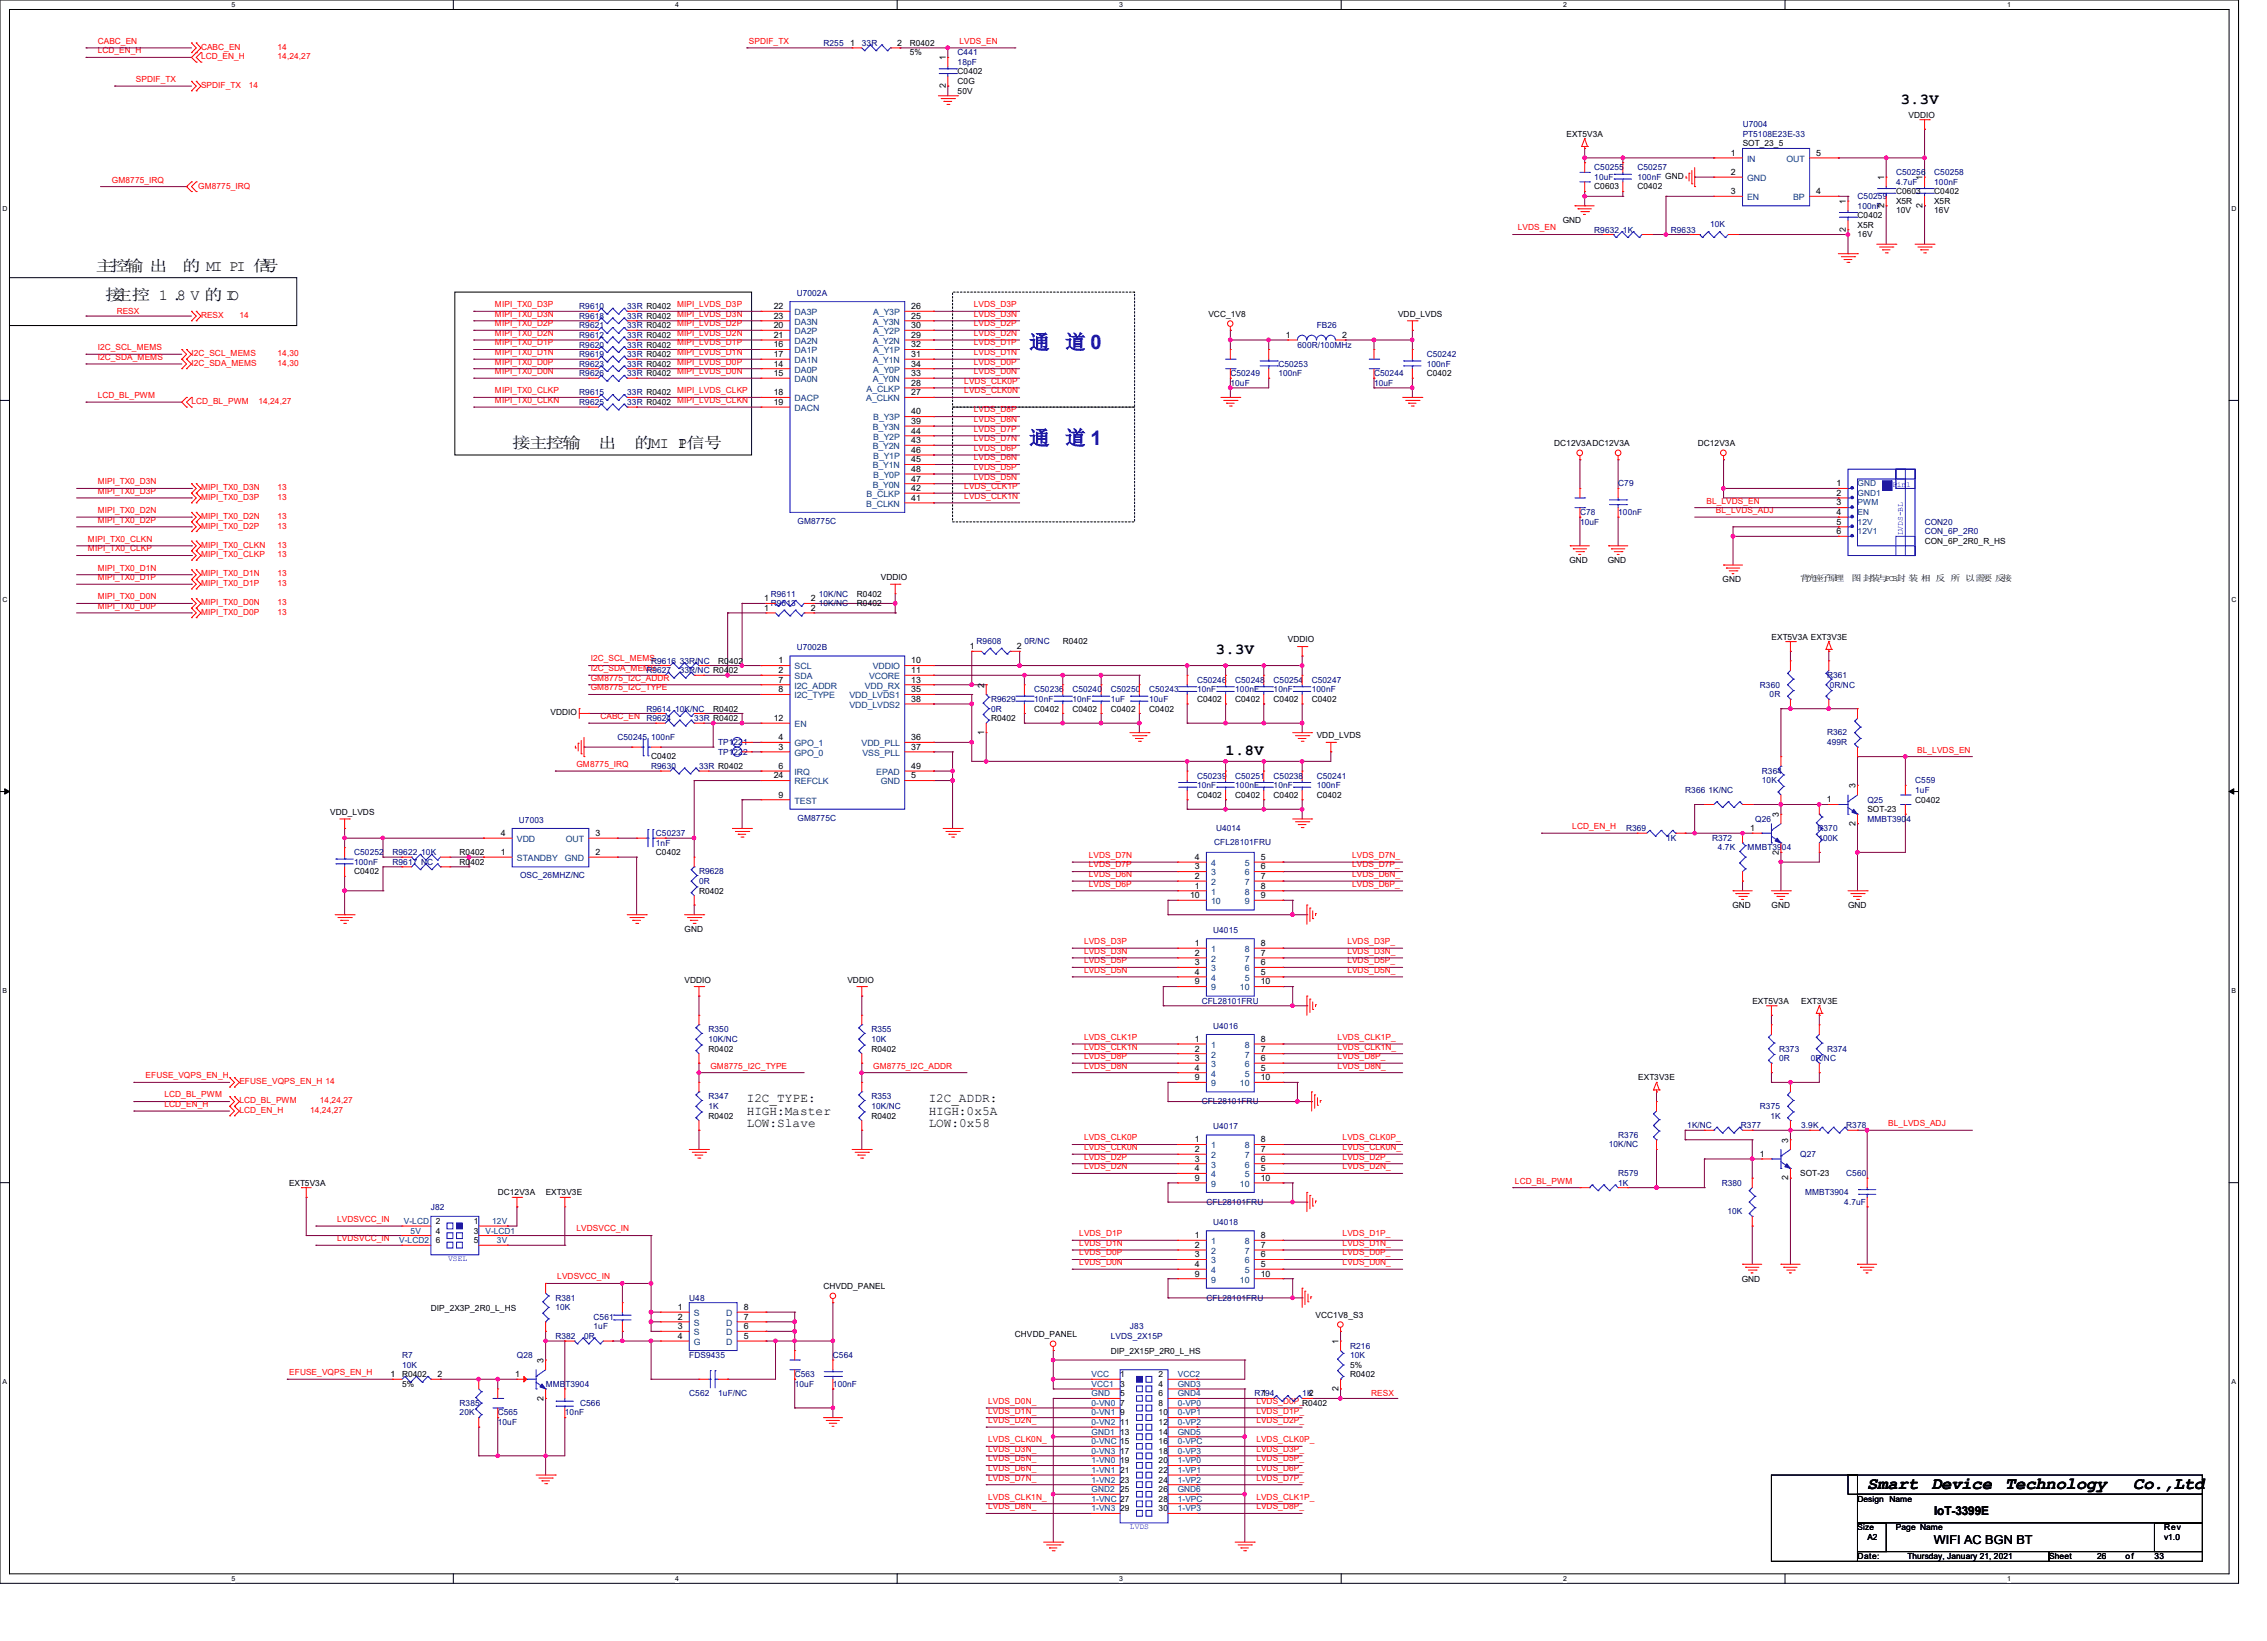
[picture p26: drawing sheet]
<svg xmlns="http://www.w3.org/2000/svg" width="445mm" height="322mm" viewBox="0 0 445 322" stroke-linecap="round" stroke-linejoin="round" font-family="sans-serif">
<defs><g id="words">
<g font-size="3.9" fill="#00f">
<text x="202.1" y="68.5">通</text>
<text x="209.1" y="68.5">道 0</text>
<text x="202.1" y="87.3">通</text>
<text x="209.1" y="87.3">道 1</text>
</g>
<g font-size="3.3">
<text x="366.5" y="292.3">Smart</text>
<text x="379.1" y="292.3">Device</text>
<text x="393.6" y="292.3">Technology</text>
<text x="418.7" y="292.3">Co.,Ltd</text>
</g>
<g font-size="3">
<text x="373.1" y="20.3">3.3V</text>
<text x="18.8" y="53.1">主控输 出</text>
<text x="35.8" y="53.1">的 MI PI 信</text>
<text x="51.1" y="53.1">号</text>
<text x="20.7" y="58.8">接</text>
<text x="22.4" y="58.8">主控 1 .8 V 的 IO</text>
<text x="100.5" y="87.9">接主控输</text>
<text x="117.4" y="87.9">出</text>
<text x="124.5" y="87.9">的MI P信号</text>
<text x="133.1" y="87.9">I</text>
<text x="238.7" y="128.4">3.3V</text>
<text x="240.6" y="148.2">1.8V</text>
</g>
<g font-size="2.5">
<text x="146.6" y="216.2">I2C_TYPE:</text>
<text x="146.6" y="218.7">HIGH:Master</text>
<text x="146.6" y="221.2">LOW:Slave</text>
<text x="182.3" y="216.2">I2C_ADDR:</text>
<text x="182.3" y="218.7">HIGH:0x5A</text>
<text x="182.3" y="221.2">LOW:0x58</text>
</g>
<g font-size="2.4">
<text x="379.6" y="297.3">IoT-3399E</text>
<text x="379.6" y="302.9">WIFI AC BGN BT</text>
</g>
<g font-size="1.7" fill="#f00">
<text x="19.2" y="10.5">LCD_EN_H</text>
<text x="19.2" y="8.6">CABC_EN</text>
<text x="39.5" y="11.6">LCD_EN_H</text>
<text x="39.5" y="9.7">CABC_EN</text>
<text x="54.5" y="11.6">14,24,27</text>
<text x="54.5" y="9.7">14</text>
<text x="147" y="8.6">SPDIF_TX</text>
<text x="188.4" y="8.6">LVDS_EN</text>
<text x="26.7" y="16.1">SPDIF_TX</text>
<text x="39.5" y="17.3">SPDIF_TX</text>
<text x="48.9" y="17.3">14</text>
<text x="22" y="35.8">GM8775_IRQ</text>
<text x="38.9" y="37.2">GM8775_IRQ</text>
<text x="297.9" y="45.2">LVDS_EN</text>
<text x="22.9" y="61.6">RESX</text>
<text x="39.5" y="62.4">RESX</text>
<text x="47" y="62.4">14</text>
<text x="97.2" y="60.3">MIPI_TX0_D3P</text>
<text x="97.2" y="62.1">MIPI_TX0_D3N</text>
<text x="97.2" y="65.9">MIPI_TX0_D2N</text>
<text x="97.2" y="64">MIPI_TX0_D2P</text>
<text x="132.9" y="62.1">MIPI_LVDS_D3N</text>
<text x="132.9" y="64">MIPI_LVDS_D2P</text>
<text x="191.2" y="60.3">LVDS_D3P</text>
<text x="191.2" y="62.1">LVDS_D3N</text>
<text x="191.2" y="65.9">LVDS_D2N</text>
<text x="191.2" y="64">LVDS_D2P</text>
<text x="19.2" y="68.7">I2C_SCL_MEMS</text>
<text x="19.2" y="70.6">I2C_SDA_MEMS</text>
<text x="37.6" y="71.8">I2C_SDA_MEMS</text>
<text x="37.6" y="69.9">I2C_SCL_MEMS</text>
<text x="54.5" y="71.8">14,30</text>
<text x="54.5" y="69.9">14,30</text>
<text x="97.2" y="69.7">MIPI_TX0_D1N</text>
<text x="97.2" y="67.8">MIPI_TX0_D1P</text>
<text x="97.2" y="71.5">MIPI_TX0_D0P</text>
<text x="132.9" y="67.8">MIPI_LVDS_D1P</text>
<text x="132.9" y="71.5">MIPI_LVDS_D0P</text>
<text x="191.2" y="69.7">LVDS_D1N</text>
<text x="191.2" y="67.8">LVDS_D1P</text>
<text x="191.2" y="71.5">LVDS_D0P</text>
<text x="97.2" y="77.2">MIPI_TX0_CLKP</text>
<text x="97.2" y="73.4">MIPI_TX0_D0N</text>
<text x="132.9" y="77.2">MIPI_LVDS_CLKP</text>
<text x="132.9" y="73.4">MIPI_LVDS_D0N</text>
<text x="189.3" y="75.3">LVDS_CLK0P</text>
<text x="189.3" y="77.2">LVDS_CLK0N</text>
<text x="191.2" y="73.4">LVDS_D0N</text>
<text x="19.2" y="78.1">LCD_BL_PWM</text>
<text x="37.6" y="79.3">LCD_BL_PWM</text>
<text x="50.7" y="79.3">14,24,27</text>
<text x="97.2" y="79.1">MIPI_TX0_CLKN</text>
<text x="191.2" y="80.9">LVDS_D8P</text>
<text x="191.2" y="82.8">LVDS_D8N</text>
<text x="191.2" y="86.6">LVDS_D7N</text>
<text x="191.2" y="84.7">LVDS_D7P</text>
<text x="191.2" y="88.5">LVDS_D6P</text>
<text x="19.2" y="95">MIPI_TX0_D3N</text>
<text x="189.3" y="96">LVDS_CLK1P</text>
<text x="191.2" y="90.3">LVDS_D6N</text>
<text x="191.2" y="94.1">LVDS_D5N</text>
<text x="191.2" y="92.2">LVDS_D5P</text>
<text x="19.2" y="100.7">MIPI_TX0_D2N</text>
<text x="19.2" y="96.9">MIPI_TX0_D3P</text>
<text x="39.5" y="96.2">MIPI_TX0_D3N</text>
<text x="39.5" y="98.1">MIPI_TX0_D3P</text>
<text x="39.5" y="101.9">MIPI_TX0_D2N</text>
<text x="54.5" y="96.2">13</text>
<text x="54.5" y="98.1">13</text>
<text x="54.5" y="101.9">13</text>
<text x="189.3" y="97.9">LVDS_CLK1N</text>
<text x="335" y="98.8">BL_LVDS_EN</text>
<text x="336.8" y="100.7">BL_LVDS_ADJ</text>
<text x="17.3" y="106.3">MIPI_TX0_CLKN</text>
<text x="19.2" y="102.6">MIPI_TX0_D2P</text>
<text x="39.5" y="107.5">MIPI_TX0_CLKN</text>
<text x="39.5" y="103.7">MIPI_TX0_D2P</text>
<text x="54.5" y="107.5">13</text>
<text x="54.5" y="103.7">13</text>
<text x="17.3" y="108.2">MIPI_TX0_CLKP</text>
<text x="19.2" y="113.8">MIPI_TX0_D1P</text>
<text x="19.2" y="112">MIPI_TX0_D1N</text>
<text x="39.5" y="109.3">MIPI_TX0_CLKP</text>
<text x="39.5" y="113.1">MIPI_TX0_D1N</text>
<text x="54.5" y="109.3">13</text>
<text x="54.5" y="113.1">13</text>
<text x="19.2" y="119.5">MIPI_TX0_D0P</text>
<text x="19.2" y="117.6">MIPI_TX0_D0N</text>
<text x="39.5" y="118.7">MIPI_TX0_D0N</text>
<text x="39.5" y="115">MIPI_TX0_D1P</text>
<text x="54.5" y="118.7">13</text>
<text x="54.5" y="115">13</text>
<text x="39.5" y="120.7">MIPI_TX0_D0P</text>
<text x="54.5" y="120.7">13</text>
<text x="116" y="129.8">I2C_SCL_MEMS</text>
<text x="116" y="131.7">I2C_SDA_MEMS</text>
<text x="116" y="133.6">GM8775_I2C_ADDR</text>
<text x="116" y="135.5">GM8775_I2C_TYPE</text>
<text x="117.9" y="141.1">CABC_EN</text>
<text x="376.3" y="147.7">BL_LVDS_EN</text>
<text x="113.2" y="150.5">GM8775_IRQ</text>
<text x="308.6" y="162.7">LCD_EN_H</text>
<text x="213.7" y="172.1">LVDS_D6N</text>
<text x="213.7" y="174">LVDS_D6P</text>
<text x="213.7" y="168.4">LVDS_D7N</text>
<text x="213.7" y="170.2">LVDS_D7P</text>
<text x="265.4" y="172.1">LVDS_D6N_</text>
<text x="265.4" y="174">LVDS_D6P_</text>
<text x="265.4" y="168.4">LVDS_D7N_</text>
<text x="265.4" y="170.2">LVDS_D7P_</text>
<text x="212.8" y="185.3">LVDS_D3P</text>
<text x="264.5" y="185.3">LVDS_D3P_</text>
<text x="212.8" y="189">LVDS_D5P</text>
<text x="212.8" y="190.9">LVDS_D5N</text>
<text x="212.8" y="187.2">LVDS_D3N</text>
<text x="264.5" y="189">LVDS_D5P_</text>
<text x="264.5" y="190.9">LVDS_D5N_</text>
<text x="264.5" y="187.2">LVDS_D3N_</text>
<text x="139.5" y="209.7">GM8775_I2C_TYPE</text>
<text x="171.4" y="209.7">GM8775_I2C_ADDR</text>
<text x="212.8" y="204">LVDS_CLK1P</text>
<text x="212.8" y="206">LVDS_CLK1N</text>
<text x="212.8" y="207.8">LVDS_D8P</text>
<text x="212.8" y="209.7">LVDS_D8N</text>
<text x="262.6" y="204">LVDS_CLK1P_</text>
<text x="262.6" y="206">LVDS_CLK1N_</text>
<text x="262.6" y="207.8">LVDS_D8P_</text>
<text x="262.6" y="209.7">LVDS_D8N_</text>
<text x="28.6" y="211.6">EFUSE_VQPS_EN_H</text>
<text x="32.3" y="215.4">LCD_BL_PWM</text>
<text x="47" y="212.7">EFUSE_VQPS_EN_H 14</text>
<text x="32.3" y="217.2">LCD_EN_H</text>
<text x="47" y="216.5">LCD_BL_PWM</text>
<text x="47" y="218.4">LCD_EN_H</text>
<text x="60.9" y="218.4">14,24,27</text>
<text x="62.8" y="216.5">14,24,27</text>
<text x="370.7" y="221">BL_LVDS_ADJ</text>
<text x="212.8" y="223.8">LVDS_CLK0P</text>
<text x="212.8" y="225.7">LVDS_CLK0N</text>
<text x="212.8" y="227.5">LVDS_D2P</text>
<text x="263.5" y="223.8">LVDS_CLK0P_</text>
<text x="263.5" y="225.7">LVDS_CLK0N_</text>
<text x="263.5" y="227.5">LVDS_D2P_</text>
<text x="212.8" y="229.4">LVDS_D2N</text>
<text x="263.5" y="229.4">LVDS_D2N_</text>
<text x="297.4" y="232.2">LCD_BL_PWM</text>
<text x="66.2" y="239.8">LVDSVCC_IN</text>
<text x="66.2" y="243.5">LVDSVCC_IN</text>
<text x="113.2" y="241.6">LVDSVCC_IN</text>
<text x="211.9" y="242.6">LVDS_D1P</text>
<text x="211.9" y="244.5">LVDS_D1N</text>
<text x="263.5" y="242.6">LVDS_D1P_</text>
<text x="263.5" y="244.5">LVDS_D1N_</text>
<text x="109.4" y="251">LVDSVCC_IN</text>
<text x="211.9" y="246.3">LVDS_D0P</text>
<text x="211.9" y="248.2">LVDS_D0N</text>
<text x="263.5" y="246.3">LVDS_D0P_</text>
<text x="263.5" y="248.2">LVDS_D0N_</text>
<text x="56.8" y="269.8">EFUSE_VQPS_EN_H</text>
<text x="194" y="275.5">LVDS_D0N_</text>
<text x="246.6" y="275.5">LVDS_D0P_</text>
<text x="269.2" y="274">RESX</text>
<text x="194" y="277.4">LVDS_D1N_</text>
<text x="194" y="279.2">LVDS_D2N_</text>
<text x="246.6" y="277.4">LVDS_D1P_</text>
<text x="246.6" y="279.2">LVDS_D2P_</text>
<text x="194" y="286.8">LVDS_D5N_</text>
<text x="194" y="283">LVDS_CLK0N_</text>
<text x="194" y="284.9">LVDS_D3N_</text>
<text x="246.6" y="283">LVDS_CLK0P_</text>
<text x="246.6" y="284.9">LVDS_D3P_</text>
<text x="246.6" y="286.8">LVDS_D5P_</text>
<text x="194" y="290.5">LVDS_D7N_</text>
<text x="194" y="288.6">LVDS_D6N_</text>
<text x="246.6" y="290.5">LVDS_D7P_</text>
<text x="246.6" y="288.6">LVDS_D6P_</text>
<text x="194" y="294.3">LVDS_CLK1N_</text>
<text x="194" y="296.2">LVDS_D8N_</text>
<text x="246.6" y="294.3">LVDS_CLK1P_</text>
<text x="246.6" y="296.2">LVDS_D8P_</text>
</g>
<g font-size="1.7" fill="#000080">
<text x="161.6" y="9">R255</text>
<text x="169.2" y="9">33R</text>
<text x="188" y="10.9">C441</text>
<text x="188" y="12.7">18pF</text>
<text x="342.1" y="25">U7004</text>
<text x="342.1" y="26.8">PT5108E23E-33</text>
<text x="313" y="33.4">C50255</text>
<text x="313" y="35.3">10uF</text>
<text x="321.4" y="33.4">C50257</text>
<text x="321.4" y="35.3">100nF GND</text>
<text x="372.2" y="34.4">C50256</text>
<text x="379.7" y="34.4">C50258</text>
<text x="364.6" y="39.1">C50259</text>
<text x="364.6" y="40.9">100nF</text>
<text x="372.2" y="36.2">4.7uF</text>
<text x="379.7" y="36.2">100nF</text>
<text x="313" y="45.6">R9632</text>
<text x="318.6" y="45.6">1K</text>
<text x="328" y="45.6">R9633</text>
<text x="335.7" y="44.5">10K</text>
<text x="156.4" y="58">U7002A</text>
<text x="113.7" y="62.6">R9618</text>
<text x="113.7" y="64.4">R9621</text>
<text x="113.7" y="60.7">R9610</text>
<text x="123.1" y="62.6">33R R0402</text>
<text x="123.1" y="64.4">33R R0402</text>
<text x="123.1" y="60.7">33R R0402 MIPI_LVDS_D3P</text>
<text x="258.5" y="64.4">FB26</text>
<text x="113.7" y="70.1">R9619</text>
<text x="113.7" y="68.2">R9620</text>
<text x="113.7" y="66.3">R9612</text>
<text x="113.7" y="72">R9623</text>
<text x="123.1" y="70.1">33R R0402 MIPI_LVDS_D1N</text>
<text x="123.1" y="68.2">33R R0402</text>
<text x="123.1" y="66.3">33R R0402 MIPI_LVDS_D2N</text>
<text x="123.1" y="72">33R R0402</text>
<text x="250.9" y="72">C50253</text>
<text x="254.7" y="68.2">600R/100MHz</text>
<text x="280.1" y="70.1">C50242</text>
<text x="280.1" y="72">100nF</text>
<text x="113.7" y="77.6">R9615</text>
<text x="113.7" y="73.8">R9626</text>
<text x="123.1" y="77.6">33R R0402</text>
<text x="123.1" y="73.8">33R R0402</text>
<text x="241.5" y="73.8">C50249</text>
<text x="241.5" y="75.7">10uF</text>
<text x="250.9" y="73.8">100nF</text>
<text x="269.7" y="73.8">C50244</text>
<text x="269.7" y="75.7">10uF</text>
<text x="113.7" y="79.5">R9625</text>
<text x="123.1" y="79.5">33R R0402 MIPI_LVDS_CLKN</text>
<text x="317.7" y="95.5">C79</text>
<text x="310.2" y="101.1">C78</text>
<text x="317.7" y="101.1">100nF</text>
<text x="156.6" y="102.8">GM8775C</text>
<text x="310.2" y="103">10uF</text>
<text x="377.8" y="103">CON20</text>
<text x="377.8" y="104.9">CON_6P_2R0</text>
<text x="151.3" y="119">R9613</text>
<text x="151.3" y="117.1">R9611</text>
<text x="160.7" y="119">10K/NC</text>
<text x="160.7" y="117.1">10K/NC</text>
<text x="127.8" y="130.2">R9616</text>
<text x="133.4" y="130.2">33R/NC</text>
<text x="156.4" y="127.6">U7002B</text>
<text x="191.7" y="126.4">R9608</text>
<text x="201.1" y="126.4">0R/NC</text>
<text x="126.9" y="132.1">R9627</text>
<text x="133.4" y="132.1">33R/NC R0402</text>
<text x="194.5" y="137.8">R9629</text>
<text x="203" y="135.8">C50236</text>
<text x="203" y="137.8">10nF</text>
<text x="210.5" y="135.8">C50240</text>
<text x="210.5" y="137.8">10nF</text>
<text x="218" y="135.8">C50250</text>
<text x="218" y="137.8">1uF</text>
<text x="225.6" y="135.8">C50243</text>
<text x="225.6" y="137.8">10uF</text>
<text x="235" y="134">C50246</text>
<text x="235" y="135.8">10nF</text>
<text x="242.5" y="134">C50248</text>
<text x="242.5" y="135.8">100nF</text>
<text x="250" y="134">C50254</text>
<text x="250" y="135.8">10nF</text>
<text x="257.5" y="134">C50247</text>
<text x="257.5" y="135.8">100nF</text>
<text x="345.5" y="134.9">R360</text>
<text x="347.4" y="136.8">0R</text>
<text x="358.6" y="133.1">R361</text>
<text x="359.2" y="134.9">0R/NC</text>
<text x="126.9" y="141.5">R9624</text>
<text x="126.9" y="139.6">R9614</text>
<text x="132.5" y="139.6">10K/NC</text>
<text x="136.3" y="141.5">33R R0402</text>
<text x="194.5" y="139.6">0R</text>
<text x="121.2" y="145.2">C50245</text>
<text x="127.8" y="145.2">100nF</text>
<text x="141" y="146.2">TP1221</text>
<text x="141" y="148.1">TP1222</text>
<text x="358.6" y="144.3">R362</text>
<text x="358.6" y="146.2">499R</text>
<text x="127.8" y="150.9">R9630</text>
<text x="137.2" y="150.9">33R R0402</text>
<text x="235" y="152.8">C50239</text>
<text x="235" y="154.6">10nF</text>
<text x="242.5" y="152.8">C50251</text>
<text x="242.5" y="154.6">100nF</text>
<text x="250" y="152.8">C50238</text>
<text x="250" y="154.6">10nF</text>
<text x="258.5" y="152.8">C50241</text>
<text x="258.5" y="154.6">100nF</text>
<text x="330.8" y="155.6">R366</text>
<text x="335.4" y="155.6">1K/NC</text>
<text x="345.9" y="151.8">R364</text>
<text x="345.9" y="153.7">10K</text>
<text x="376" y="153.7">C559</text>
<text x="376" y="155.6">1uF</text>
<text x="101.9" y="161.4">U7003</text>
<text x="156.6" y="161">GM8775C</text>
<text x="344.5" y="161.2">Q26</text>
<text x="366.6" y="157.5">Q25</text>
<text x="366.6" y="161.2">MMBT3904</text>
<text x="69.5" y="167.8">C50252</text>
<text x="77.1" y="167.8">R9622</text>
<text x="82.7" y="167.8">10K</text>
<text x="128.7" y="164">C50237</text>
<text x="128.7" y="165.9">1nF</text>
<text x="238.4" y="165.7">CFL28101FRU</text>
<text x="238.7" y="163.1">U4014</text>
<text x="319.2" y="163.1">R369</text>
<text x="327.1" y="165">1K</text>
<text x="336.1" y="165">R372</text>
<text x="337.2" y="166.9">4.7K</text>
<text x="343.1" y="166.9">MMBT3904</text>
<text x="356.8" y="163.1">R370</text>
<text x="356.9" y="165">100K</text>
<text x="69.5" y="169.7">100nF</text>
<text x="77.1" y="169.7">R9617 NC</text>
<text x="102.1" y="172.3">OSC_26MHZ/NC</text>
<text x="137.2" y="171.6">R9628</text>
<text x="137.2" y="173.4">0R</text>
<text x="238.1" y="183">U4015</text>
<text x="235.9" y="196.9">CFL28101FRU</text>
<text x="139.1" y="202.6">R350</text>
<text x="171" y="202.6">R355</text>
<text x="238.1" y="201.8">U4016</text>
<text x="139.1" y="204.5">10K/NC</text>
<text x="171" y="204.5">10K</text>
<text x="349.2" y="206.3">R373</text>
<text x="349.2" y="208.2">0R</text>
<text x="355.5" y="208.2">0R/NC</text>
<text x="358.6" y="206.3">R374</text>
<text x="139.1" y="215.7">R347</text>
<text x="171" y="215.7">R353</text>
<text x="139.1" y="217.6">1K</text>
<text x="171" y="217.6">10K/NC</text>
<text x="235.9" y="216.7">CFL28101FRU</text>
<text x="238.1" y="221.6">U4017</text>
<text x="331.2" y="221.4">1K/NC</text>
<text x="341.7" y="221.4">R377</text>
<text x="345.5" y="217.6">R375</text>
<text x="347.5" y="219.5">1K</text>
<text x="353.6" y="221.4">3.9K</text>
<text x="362.4" y="221.4">R378</text>
<text x="315.8" y="225.1">10K/NC</text>
<text x="317.7" y="223.3">R376</text>
<text x="353.4" y="227">Q27</text>
<text x="317.7" y="230.8">R579</text>
<text x="317.7" y="232.7">1K</text>
<text x="338" y="232.7">R380</text>
<text x="362.4" y="230.8">C560</text>
<text x="84.6" y="237.4">J82</text>
<text x="236.8" y="236.4">CFL28101FRU</text>
<text x="339.1" y="238.3">10K</text>
<text x="354.3" y="234.5">MMBT3904</text>
<text x="362" y="236.4">4.7uF</text>
<text x="238.1" y="240.4">U4018</text>
<text x="109" y="255.2">R381</text>
<text x="109" y="257.1">10K</text>
<text x="135.3" y="255.2">U48</text>
<text x="236.8" y="255.2">CFL28101FRU</text>
<text x="109" y="262.7">R382</text>
<text x="114.6" y="262.7">0R</text>
<text x="116.5" y="259">C561</text>
<text x="116.5" y="260.9">1uF</text>
<text x="218" y="262.7">LVDS_2X15P</text>
<text x="221.8" y="260.9">J83</text>
<text x="78.9" y="266.5">R7</text>
<text x="78.9" y="268.4">10K</text>
<text x="101.5" y="266.5">Q28</text>
<text x="135.3" y="266.5">FDS9435</text>
<text x="163.5" y="266.5">C564</text>
<text x="265" y="264.6">R216</text>
<text x="265" y="266.5">10K</text>
<text x="90.2" y="275.9">R385</text>
<text x="107.1" y="272.1">MMBT3904</text>
<text x="113.9" y="275.9">C566</text>
<text x="135.3" y="274">C562</text>
<text x="141" y="274">1uF/NC</text>
<text x="156" y="270.3">C563</text>
<text x="156" y="272.1">10uF</text>
<text x="163.5" y="272.1">100nF</text>
<text x="246.2" y="274">R794</text>
<text x="255.6" y="274">1K2</text>
<text x="90.2" y="277.7">20K</text>
<text x="97.7" y="277.7">C565</text>
<text x="97.7" y="279.7">10uF</text>
<text x="110.9" y="277.7">10nF</text>
</g>
<g font-size="1.7">
<text x="166.9" y="9">1</text>
<text x="176.1" y="9">2</text>
<text x="178.6" y="9">R0402</text>
<text x="178.6" y="10.9">5%</text>
<text x="185.6" y="11.8" transform="rotate(-90 185.6 11.8)">1</text>
<text x="185.6" y="17.3" transform="rotate(-90 185.6 17.3)">2</text>
<text x="188" y="14.6">C0402</text>
<text x="188" y="16.5">C0G</text>
<text x="188" y="18.4">50V</text>
<text x="374.6" y="23.1">VDDIO</text>
<text x="307.5" y="26.8">EXT5V3A</text>
<text x="342.1" y="28.7">SOT_23_5</text>
<text x="339.8" y="30.6">1</text>
<text x="339.8" y="34.3">2</text>
<text x="356.5" y="30.6">5</text>
<text x="369.8" y="35.3" transform="rotate(-90 369.8 35.3)">1</text>
<text x="377.4" y="35.3" transform="rotate(-90 377.4 35.3)">1</text>
<text x="313" y="37.2">C0603</text>
<text x="321.4" y="37.2">C0402</text>
<text x="339.8" y="38.1">3</text>
<text x="356.5" y="38.1">4</text>
<text x="362.3" y="40" transform="rotate(-90 362.3 40)">1</text>
<text x="369.8" y="40.8" transform="rotate(-90 369.8 40.8)">2</text>
<text x="372.2" y="38.1">C0603</text>
<text x="372.2" y="40">X5R</text>
<text x="372.2" y="41.9">10V</text>
<text x="377.4" y="40.8" transform="rotate(-90 377.4 40.8)">2</text>
<text x="379.7" y="38.1">C0402</text>
<text x="379.7" y="40">X5R</text>
<text x="379.7" y="41.9">16V</text>
<text x="306.8" y="43.8">GND</text>
<text x="362.3" y="45.5" transform="rotate(-90 362.3 45.5)">2</text>
<text x="364.6" y="42.8">C0402</text>
<text x="364.6" y="44.7">X5R</text>
<text x="364.6" y="46.6">16V</text>
<text x="151.9" y="60.7">22</text>
<text x="151.9" y="64.4">20</text>
<text x="151.9" y="62.5">23</text>
<text x="178.9" y="64.4">30</text>
<text x="178.9" y="60.7">26</text>
<text x="178.9" y="62.5">25</text>
<text x="237.2" y="62.2">VCC_1V8</text>
<text x="274.4" y="62.2">VDD_LVDS</text>
<text x="151.9" y="71.9">14</text>
<text x="151.9" y="66.3">21</text>
<text x="151.9" y="68.2">16</text>
<text x="151.9" y="70.1">17</text>
<text x="178.9" y="71.9">34</text>
<text x="178.9" y="66.3">29</text>
<text x="178.9" y="70.1">31</text>
<text x="178.9" y="68.2">32</text>
<text x="252.4" y="66.3">1</text>
<text x="263.5" y="66.3">2</text>
<text x="151.9" y="73.8">15</text>
<text x="151.9" y="77.6">18</text>
<text x="178.9" y="73.8">33</text>
<text x="178.9" y="75.7">28</text>
<text x="178.9" y="77.6">27</text>
<text x="280.1" y="73.8">C0402</text>
<text x="151.9" y="79.5">19</text>
<text x="178.9" y="83.2">39</text>
<text x="178.9" y="81.3">40</text>
<text x="178.9" y="85.1">44</text>
<text x="178.9" y="88.9">46</text>
<text x="178.9" y="87">43</text>
<text x="305.1" y="87.5">DC12V3ADC12V3A</text>
<text x="333.3" y="87.5">DC12V3A</text>
<text x="178.9" y="94.5">47</text>
<text x="178.9" y="90.7">45</text>
<text x="178.9" y="92.6">48</text>
<text x="360.5" y="95.4">1</text>
<text x="178.9" y="96.4">42</text>
<text x="178.9" y="98.3">41</text>
<text x="360.5" y="97.3">2</text>
<text x="360.5" y="99.2">3</text>
<text x="360.5" y="101.1">4</text>
<text x="360.5" y="103">5</text>
<text x="360.5" y="104.8">6</text>
<text x="377.8" y="106.7">CON_6P_2R0_R_HS</text>
<text x="172.9" y="113.9">VDDIO</text>
<text x="308.1" y="110.5">GND</text>
<text x="315.6" y="110.5">GND</text>
<text x="150" y="119.8">1</text>
<text x="150" y="118">1</text>
<text x="159.2" y="119.8">2</text>
<text x="159.2" y="118">2</text>
<text x="168.2" y="119">R0402</text>
<text x="168.2" y="117.1">R0402</text>
<text x="338.1" y="114.3">GND</text>
<text x="353.4" y="114.1">背光座子原理</text>
<text x="363.4" y="114.1">图 封装与PCB封 装 相 反 所 以需要 反接</text>
<text x="347.8" y="125.5">EXT5V3A EXT3V3E</text>
<text x="141" y="130.2">R0402</text>
<text x="152.8" y="130.2">1</text>
<text x="178.9" y="130.2">10</text>
<text x="190.4" y="127.4">1</text>
<text x="199.6" y="127.4">2</text>
<text x="208.6" y="126.4">R0402</text>
<text x="252.8" y="126.1">VDDIO</text>
<text x="152.8" y="132.1">2</text>
<text x="152.8" y="133.9">7</text>
<text x="152.8" y="135.8">8</text>
<text x="178.9" y="132.1">11</text>
<text x="178.9" y="133.9">13</text>
<text x="178.9" y="135.8">35</text>
<text x="178.9" y="137.7">38</text>
<text x="193.2" y="135" transform="rotate(-90 193.2 135)">2</text>
<text x="235" y="137.8">C0402</text>
<text x="242.5" y="137.8">C0402</text>
<text x="250" y="137.8">C0402</text>
<text x="257.5" y="137.8">C0402</text>
<text x="108.1" y="140.4">VDDIO</text>
<text x="140" y="139.6">R0402</text>
<text x="151.9" y="141.5">12</text>
<text x="194.5" y="141.5">R0402</text>
<text x="203" y="139.6">C0402</text>
<text x="210.5" y="139.6">C0402</text>
<text x="218" y="139.6">C0402</text>
<text x="225.6" y="139.6">C0402</text>
<text x="127.8" y="149">C0402</text>
<text x="152.8" y="145.2">4</text>
<text x="152.8" y="147.1">3</text>
<text x="178.9" y="145.2">36</text>
<text x="178.9" y="147.1">37</text>
<text x="193.2" y="144.2" transform="rotate(-90 193.2 144.2)">1</text>
<text x="258.5" y="144.9">VDD_LVDS</text>
<text x="151.9" y="152.7">24</text>
<text x="152.8" y="150.9">6</text>
<text x="178.9" y="150.9">49</text>
<text x="178.9" y="152.7">5</text>
<text x="364.2" y="154.7" transform="rotate(-90 364.2 154.7)">3</text>
<text x="64.8" y="159.9">VDD_LVDS</text>
<text x="152.8" y="156.5">9</text>
<text x="235" y="156.5">C0402</text>
<text x="242.5" y="156.5">C0402</text>
<text x="250" y="156.5">C0402</text>
<text x="258.5" y="156.5">C0402</text>
<text x="349.2" y="160.3" transform="rotate(-90 349.2 160.3)">3</text>
<text x="358.6" y="157.4">1</text>
<text x="366.6" y="159.3">SOT-23</text>
<text x="376" y="157.5">C0402</text>
<text x="90.2" y="167.8">R0402</text>
<text x="98.3" y="167.8">1</text>
<text x="98.3" y="164">4</text>
<text x="116.9" y="164">3</text>
<text x="116.9" y="167.8">2</text>
<text x="128.7" y="167.8">C0402</text>
<text x="343.5" y="163.1">1</text>
<text x="349.2" y="167.7" transform="rotate(-90 349.2 167.7)">2</text>
<text x="364.2" y="162.1" transform="rotate(-90 364.2 162.1)">2</text>
<text x="69.5" y="171.6">C0402</text>
<text x="90.2" y="169.7">R0402</text>
<text x="234.5" y="172.5">2</text>
<text x="234.5" y="170.6">3</text>
<text x="234.5" y="168.7">4</text>
<text x="247.5" y="168.7">5</text>
<text x="247.5" y="170.6">6</text>
<text x="247.5" y="172.5">7</text>
<text x="137.2" y="175.3">R0402</text>
<text x="233.6" y="176.2">10</text>
<text x="234.5" y="174.4">1</text>
<text x="247.5" y="174.4">8</text>
<text x="247.5" y="176.2">9</text>
<text x="340.1" y="178.1">GND</text>
<text x="347.8" y="178.1">GND</text>
<text x="362.8" y="178.1">GND</text>
<text x="134.4" y="182.8">GND</text>
<text x="234.5" y="185.6">1</text>
<text x="247.5" y="185.6">8</text>
<text x="234.5" y="187.5">2</text>
<text x="234.5" y="189.4">3</text>
<text x="234.5" y="191.3">4</text>
<text x="247.5" y="191.3">5</text>
<text x="247.5" y="189.4">6</text>
<text x="247.5" y="187.5">7</text>
<text x="134.4" y="192.8">VDDIO</text>
<text x="166.3" y="192.8">VDDIO</text>
<text x="234.5" y="193.2">9</text>
<text x="247.5" y="193.2">10</text>
<text x="344" y="196.9">EXT5V3A</text>
<text x="353.6" y="196.9">EXT3V3E</text>
<text x="139.1" y="206.3">R0402</text>
<text x="171" y="206.3">R0402</text>
<text x="234.5" y="204.4">1</text>
<text x="234.5" y="206.3">2</text>
<text x="234.5" y="208.2">3</text>
<text x="247.5" y="208.2">6</text>
<text x="247.5" y="206.3">7</text>
<text x="247.5" y="204.4">8</text>
<text x="234.5" y="210.1">4</text>
<text x="234.5" y="212">9</text>
<text x="247.5" y="210.1">5</text>
<text x="247.5" y="212">10</text>
<text x="321.6" y="212">EXT3V3E</text>
<text x="139.1" y="219.5">R0402</text>
<text x="171" y="219.5">R0402</text>
<text x="234.5" y="224.2">1</text>
<text x="234.5" y="226.1">2</text>
<text x="234.5" y="227.9">3</text>
<text x="247.5" y="227.9">6</text>
<text x="247.5" y="226.1">7</text>
<text x="247.5" y="224.2">8</text>
<text x="345.5" y="227">1</text>
<text x="351" y="224.2" transform="rotate(-90 351 224.2)">3</text>
<text x="56.7" y="232.7">EXT5V3A</text>
<text x="234.5" y="229.8">4</text>
<text x="234.5" y="231.7">9</text>
<text x="247.5" y="229.8">5</text>
<text x="247.5" y="231.7">10</text>
<text x="351" y="231.6" transform="rotate(-90 351 231.6)">2</text>
<text x="353.4" y="230.8">SOT-23</text>
<text x="97.7" y="234.5">DC12V3A</text>
<text x="107.1" y="234.5">EXT3V3E</text>
<text x="85.5" y="240.2">2</text>
<text x="85.5" y="242.1">4</text>
<text x="85.5" y="243.9">6</text>
<text x="93" y="240.2">1</text>
<text x="93" y="242.1">3</text>
<text x="93" y="243.9">5</text>
<text x="234.5" y="243">1</text>
<text x="234.5" y="244.9">2</text>
<text x="247.5" y="244.9">7</text>
<text x="247.5" y="243">8</text>
<text x="234.5" y="246.7">3</text>
<text x="234.5" y="248.6">4</text>
<text x="234.5" y="250.5">9</text>
<text x="247.5" y="248.6">5</text>
<text x="247.5" y="246.7">6</text>
<text x="247.5" y="250.5">10</text>
<text x="341.9" y="251.5">GND</text>
<text x="84.6" y="257.3">DIP_2X3P_2R0_L_HS</text>
<text x="133" y="257">1</text>
<text x="146" y="257">8</text>
<text x="161.6" y="252.9">CHVDD_PANEL</text>
<text x="133" y="259">2</text>
<text x="133" y="260.8">3</text>
<text x="133" y="262.7">4</text>
<text x="146" y="262.7">5</text>
<text x="146" y="260.8">6</text>
<text x="146" y="259">7</text>
<text x="199.2" y="262.3">CHVDD_PANEL</text>
<text x="258.3" y="258.6">VCC1V8_S3</text>
<text x="262.7" y="263.7" transform="rotate(-90 262.7 263.7)">1</text>
<text x="106.7" y="267.5" transform="rotate(-90 106.7 267.5)">3</text>
<text x="218" y="265.7">DIP_2X15P_2R0_L_HS</text>
<text x="265" y="268.4">5%</text>
<text x="76.7" y="270.2">1</text>
<text x="78.9" y="270.3">R0402</text>
<text x="78.9" y="272.1">5%</text>
<text x="85.9" y="270.2">2</text>
<text x="101.1" y="270.2">1</text>
<text x="106.7" y="274.8" transform="rotate(-90 106.7 274.8)">2</text>
<text x="219.9" y="270.3">1</text>
<text x="219.9" y="272.1">3</text>
<text x="219.9" y="274">5</text>
<text x="219.9" y="275.9">7</text>
<text x="227.4" y="270.3">2</text>
<text x="227.4" y="272.1">4</text>
<text x="227.4" y="274">6</text>
<text x="227.4" y="275.9">8</text>
<text x="247.7" y="274">1</text>
<text x="255.6" y="275.9">R0402</text>
<text x="262.7" y="272.9" transform="rotate(-90 262.7 272.9)">2</text>
<text x="265" y="270.3">R0402</text>
<text x="219.9" y="277.7">9</text>
<text x="219.9" y="279.7">11</text>
<text x="219.9" y="281.5">13</text>
<text x="227.4" y="277.7">10</text>
<text x="227.4" y="279.7">12</text>
<text x="227.4" y="281.5">14</text>
<text x="219.9" y="283.4">15</text>
<text x="219.9" y="285.3">17</text>
<text x="219.9" y="287.1">19</text>
<text x="227.4" y="283.4">16</text>
<text x="227.4" y="285.3">18</text>
<text x="227.4" y="287.1">20</text>
<text x="219.9" y="289.1">21</text>
<text x="219.9" y="290.9">23</text>
<text x="219.9" y="292.8">25</text>
<text x="227.4" y="289.1">22</text>
<text x="227.4" y="290.9">24</text>
<text x="227.4" y="292.8">26</text>
<text x="219.9" y="294.7">27</text>
<text x="219.9" y="296.5">29</text>
<text x="227.4" y="294.7">28</text>
<text x="227.4" y="296.5">30</text>
<text x="364.6" y="294.7">Design Name</text>
<text x="364.6" y="305.9">Date:</text>
<text x="366.6" y="302.2">A2</text>
<text x="372.2" y="300.3">Page Name</text>
<text x="374.4" y="305.9">Thursday, January 21, 2021</text>
<text x="402.2" y="305.9">Sheet</text>
<text x="411.6" y="305.9">26</text>
<text x="417.3" y="305.9">of</text>
<text x="422.9" y="305.9">33</text>
<text x="424.8" y="300.3">Rev</text>
<text x="424.8" y="302.2">v1.0</text>
</g>
<g font-size="1.7" fill="#004080">
<text x="343" y="31.8">IN</text>
<text x="343" y="35.5">GND</text>
<text x="350.7" y="31.8">OUT</text>
<text x="343" y="39.3">EN</text>
<text x="352" y="39.3">BP</text>
<text x="156" y="61.8">DA3P</text>
<text x="156" y="65.6">DA2P</text>
<text x="156" y="63.7">DA3N</text>
<text x="171.3" y="63.7">A_Y3N</text>
<text x="171.4" y="65.6">A_Y2P</text>
<text x="171.4" y="61.8">A_Y3P</text>
<text x="156" y="67.5">DA2N</text>
<text x="156" y="69.3">DA1P</text>
<text x="156" y="71.2">DA1N</text>
<text x="171.3" y="67.5">A_Y2N</text>
<text x="171.3" y="71.2">A_Y1N</text>
<text x="171.4" y="69.3">A_Y1P</text>
<text x="156" y="73.1">DA0P</text>
<text x="156" y="75">DA0N</text>
<text x="170.1" y="76.9">A_CLKP</text>
<text x="171.3" y="75">A_Y0N</text>
<text x="171.4" y="73.1">A_Y0P</text>
<text x="156" y="80.6">DACN</text>
<text x="156" y="78.7">DACP</text>
<text x="170" y="78.7">A_CLKN</text>
<text x="171.4" y="82.5">B_Y3P</text>
<text x="171.3" y="84.4">B_Y3N</text>
<text x="171.3" y="88.1">B_Y2N</text>
<text x="171.4" y="86.3">B_Y2P</text>
<text x="171.3" y="95.7">B_Y0N</text>
<text x="171.3" y="91.9">B_Y1N</text>
<text x="171.4" y="93.8">B_Y0P</text>
<text x="171.4" y="90">B_Y1P</text>
<text x="364.6" y="95.5">GND</text>
<text x="170" y="99.4">B_CLKN</text>
<text x="170.1" y="97.5">B_CLKP</text>
<text x="364.6" y="97.3">GND1</text>
<text x="364.6" y="99.2">PWM</text>
<text x="364.6" y="101.1">EN</text>
<text x="364.6" y="103">12V</text>
<text x="364.6" y="104.9">12V1</text>
<text x="156" y="131.4">SCL</text>
<text x="171.3" y="131.4">VDDIO</text>
<text x="156" y="133.3">SDA</text>
<text x="156" y="135.1">I2C_ADDR</text>
<text x="156" y="137">I2C_TYPE</text>
<text x="166.7" y="137">VDD_LVDS1</text>
<text x="169.7" y="135.1">VDD_RX</text>
<text x="170.6" y="133.3">VCORE</text>
<text x="156" y="142.7">EN</text>
<text x="166.7" y="138.9">VDD_LVDS2</text>
<text x="156" y="146.4">GPO_1</text>
<text x="156" y="148.3">GPO_0</text>
<text x="169.1" y="146.4">VDD_PLL</text>
<text x="169.3" y="148.3">VSS_PLL</text>
<text x="156" y="152.1">IRQ</text>
<text x="156" y="153.9">REFCLK</text>
<text x="172" y="152.1">EPAD</text>
<text x="172.9" y="153.9">GND</text>
<text x="156" y="157.7">TEST</text>
<text x="101.5" y="165.2">VDD</text>
<text x="111.1" y="165.2">OUT</text>
<text x="101.5" y="169">STANDBY</text>
<text x="110.9" y="169">GND</text>
<text x="237.7" y="173.7">2</text>
<text x="237.7" y="171.8">3</text>
<text x="237.7" y="169.9">4</text>
<text x="244.3" y="169.9">5</text>
<text x="244.3" y="171.8">6</text>
<text x="244.3" y="173.7">7</text>
<text x="237.7" y="175.6">1</text>
<text x="237.7" y="177.4">10</text>
<text x="244.3" y="175.6">8</text>
<text x="244.3" y="177.4">9</text>
<text x="237.7" y="186.8">1</text>
<text x="237.7" y="188.7">2</text>
<text x="237.7" y="190.6">3</text>
<text x="244.3" y="190.6">6</text>
<text x="244.3" y="188.7">7</text>
<text x="244.3" y="186.8">8</text>
<text x="237.7" y="192.4">4</text>
<text x="237.7" y="194.4">9</text>
<text x="243.4" y="194.4">10</text>
<text x="244.3" y="192.4">5</text>
<text x="237.7" y="205.6">1</text>
<text x="237.7" y="207.5">2</text>
<text x="237.7" y="209.4">3</text>
<text x="244.3" y="209.4">6</text>
<text x="244.3" y="207.5">7</text>
<text x="244.3" y="205.6">8</text>
<text x="237.7" y="211.2">4</text>
<text x="237.7" y="213.1">9</text>
<text x="243.4" y="213.1">10</text>
<text x="244.3" y="211.2">5</text>
<text x="237.7" y="225.3">1</text>
<text x="237.7" y="227.2">2</text>
<text x="244.3" y="227.2">7</text>
<text x="244.3" y="225.3">8</text>
<text x="237.7" y="229.1">3</text>
<text x="237.7" y="231">4</text>
<text x="237.7" y="232.9">9</text>
<text x="243.4" y="232.9">10</text>
<text x="244.3" y="231">5</text>
<text x="244.3" y="229.1">6</text>
<text x="78.4" y="243.9">V-LCD2</text>
<text x="79.3" y="240.2">V-LCD</text>
<text x="80.6" y="242.1">5V</text>
<text x="95.3" y="242.1">V-LCD1</text>
<text x="96.6" y="240.2">12V</text>
<text x="97.5" y="243.9">3V</text>
<text x="237.7" y="244.1">1</text>
<text x="244.3" y="244.1">8</text>
<text x="237.7" y="246">2</text>
<text x="237.7" y="247.9">3</text>
<text x="237.7" y="249.8">4</text>
<text x="237.7" y="251.7">9</text>
<text x="243.4" y="251.7">10</text>
<text x="244.3" y="249.8">5</text>
<text x="244.3" y="247.9">6</text>
<text x="244.3" y="246">7</text>
<text x="136.2" y="258.2">S</text>
<text x="136.2" y="260.1">S</text>
<text x="136.2" y="262">S</text>
<text x="136.2" y="263.9">G</text>
<text x="142.5" y="263.9">D</text>
<text x="142.5" y="262">D</text>
<text x="142.5" y="260.1">D</text>
<text x="142.5" y="258.2">D</text>
<text x="214.3" y="270.3">VCC</text>
<text x="214.3" y="272.1">VCC1</text>
<text x="214.3" y="274">GND</text>
<text x="214.3" y="275.9">0-VN0</text>
<text x="231.2" y="270.3">VCC2</text>
<text x="231.2" y="272.1">GND3</text>
<text x="231.2" y="274">GND4</text>
<text x="231.2" y="275.9">0-VP0</text>
<text x="214.3" y="277.7">0-VN1</text>
<text x="214.3" y="279.7">0-VN2</text>
<text x="214.3" y="281.5">GND1</text>
<text x="231.2" y="277.7">0-VP1</text>
<text x="231.2" y="279.7">0-VP2</text>
<text x="231.2" y="281.5">GND5</text>
<text x="214.3" y="283.4">0-VNC</text>
<text x="214.3" y="285.3">0-VN3</text>
<text x="214.3" y="287.1">1-VN0</text>
<text x="231.2" y="283.4">0-VPC</text>
<text x="231.2" y="285.3">0-VP3</text>
<text x="231.2" y="287.1">1-VP0</text>
<text x="214.3" y="289.1">1-VN1</text>
<text x="214.3" y="290.9">1-VN2</text>
<text x="214.3" y="292.8">GND2</text>
<text x="231.2" y="289.1">1-VP1</text>
<text x="231.2" y="290.9">1-VP2</text>
<text x="231.2" y="292.8">GND6</text>
<text x="214.3" y="294.7">1-VNC</text>
<text x="214.3" y="296.5">1-VN3</text>
<text x="231.2" y="294.7">1-VPC</text>
<text x="231.2" y="296.5">1-VP3</text>
</g>
<g font-size="1.6" fill="#00f">
<text x="371.4" y="95.5">Pin1</text>
<text x="373.5" y="105.1" transform="rotate(-90 373.5 105.1)">LVDS-BL</text>
<text x="88" y="247.4">VSEL</text>
<text x="221.8" y="300.1">LVDS</text>
</g>
<text font-size="1.6" x="364.6" y="300.3">Size</text>
<g font-size="1.4">
<text x="45.4" y="1.4">5</text>
<text x="132.6" y="1.4">4</text>
<text x="219.7" y="1.4">3</text>
<text x="306.9" y="1.4">2</text>
<text x="394" y="1.4">1</text>
<text x=".5" y="41.4">D</text>
<text x="438.1" y="41.4">D</text>
<text x=".5" y="118.1">C</text>
<text x="438.1" y="118.1">C</text>
<text x=".5" y="194.9">B</text>
<text x="438.1" y="194.9">B</text>
<text x=".5" y="271.7">A</text>
<text x="438.1" y="271.7">A</text>
<text x="45.4" y="310.2">5</text>
<text x="132.6" y="310.2">4</text>
<text x="219.7" y="310.2">3</text>
<text x="306.9" y="310.2">2</text>
<text x="394" y="310.2">1</text>
</g>
</g></defs>
<path d="M0 0h439.4v310.7h-439.4zM1.9 1.9h435.7v306.9h-435.7z" fill="none" stroke="#000" stroke-width=".2"/>
<g fill="#fff">
<path d="M45.4 .2h.8v1.5h-.8z"/>
<path d="M45.4 309h.8v1.5h-.8z"/>
</g>
<path d="M89 0v1.9M89 308.8v1.9" fill="none" stroke="#000" stroke-width=".2"/>
<g fill="#fff">
<path d="M132.5 .2h.8v1.5h-.8z"/>
<path d="M132.5 309h.8v1.5h-.8z"/>
</g>
<path d="M176.1 0v1.9M176.1 308.8v1.9" fill="none" stroke="#000" stroke-width=".2"/>
<g fill="#fff">
<path d="M219.7 .2h.7v1.5h-.7z"/>
<path d="M219.7 309h.7v1.5h-.7z"/>
</g>
<path d="M263.3 0v1.9M263.3 308.8v1.9" fill="none" stroke="#000" stroke-width=".2"/>
<g fill="#fff">
<path d="M306.8 .2h.8v1.5h-.8z"/>
<path d="M306.8 309h.8v1.5h-.8z"/>
</g>
<path d="M350.4 0v1.9M350.4 308.8v1.9" fill="none" stroke="#000" stroke-width=".2"/>
<g fill="#fff">
<path d="M394 .2h.7v1.5h-.7z"/>
<path d="M394 309h.7v1.5h-.7z"/>
<path d="M.5 40.2h.9v1.5h-.9z"/>
<path d="M438 40.2h1v1.5h-1z"/>
<path d="M.5 116.9h.9v1.5h-.9z"/>
<path d="M438 116.9h1v1.5h-1z"/>
</g>
<path d="M0 78.6h1.9M437.6 78.6h1.8" fill="none" stroke="#000" stroke-width=".2"/>
<g fill="#fff">
<path d="M.5 193.7h.9v1.5h-.9z"/>
<path d="M438 193.7h.9v1.5h-.9z"/>
</g>
<path d="M0 155.3h1.9M437.6 155.3h1.8" fill="none" stroke="#000" stroke-width=".2"/>
<path d="M.9 154.8l1 .5-1 .5zM437.6 155.3l.9-.5v1z" fill="#000" stroke="#000" stroke-width=".2"/>
<g fill="#fff">
<path d="M.5 270.4h.9v1.5h-.9z"/>
<path d="M438 270.4h.9v1.5h-.9z"/>
</g>
<path d="M1.9 54.5h56.4v9.4h-56.4zM89.3 57.3h58.2v32h-58.2zM0 232.1h1.9M437.6 232.1h1.8M347.7 289.4h16.9v17h-16.9zM362.8 289.4h69.5v3.8h-69.5zM364.6 293.2h67.7v5.6h-67.7zM364.6 298.8h5.6v5.7h-5.6zM422.9 298.8h9.4v5.7h-9.4zM364.6 304.5h37.6v1.9h-37.6zM402.2 304.5h30.1v1.9h-30.1z" fill="none" stroke="#000" stroke-width=".2"/>
<path d="M187 57.3h35.7v22.6h-35.7zM187 79.9h35.7v22.5h-35.7z" fill="none" stroke="#000" stroke-width=".2" stroke-dasharray=".3 .3"/>
<g fill="none" stroke="#800040" stroke-width=".2">
<path d="M16.9 11.3h.1M16.9 9.4h.1M16.9 11.3h20.7M16.9 9.4h20.7M22.5 16.9h.1M22.5 16.9h15.1M146.6 9.4h.1M146.6 9.4h20.7M176.7 9.4h.1M176.7 9.4h22.5M186.1 16.9h.1M186.1 9.4h.1"/>
<path d="M186.1 9.4v1.9M186.1 16.9v1.9M199.2 9.4h.1M19.7 36.6h16.9M36.6 36.6h.1M311.1 31h.1M311.1 31.9h.1M311.1 38.5h.1M311.1 31h25.3M311.1 29.1v2.8M311.1 37.6v2.8M311.1 38.5h7.5"/>
<path d="M318.6 31h.1M318.6 38.5h.1M318.6 31v.9M318.6 37.6v.9M327 38.5h.1M327 38.5h9.4M327 38.5v7.5M332.7 34.8h.1M332.7 34.8h3.7M336.4 31h.1M360.8 38.5h.1M360.8 31h.1"/>
<path d="M360.8 31h17M360.8 38.5h2M362.8 38.5h.1M362.8 38.5v1M370.2 31h.1M370.2 31v3.8M377.8 25.4h.1M377.8 31h.1M377.8 25.4v9.4M297 46h.1M297 46h17.8M311.1 40.4h.1"/>
<path d="M324.2 46h7.5M327 46h.1M331.7 46h.1M341.1 46h21.7M362.8 46h.1M362.8 49.8h.1M362.8 45.1v4.7M370.2 40.4h.1M370.2 40.4v7.5M377.8 40.4h.1M377.8 40.4v7.5M16.9 62h.1"/>
<path d="M16.9 69.5h.1M16.9 71.4h.1M16.9 78.9h.1M16.9 62h20.7M16.9 69.5h18.8M16.9 71.4h18.8M16.9 78.9h18.8M93 61.1h.1M93 62.9h.1M93 66.7h.1M93 64.8h.1M93 79.9h.1"/>
<path d="M93 78h.1M93 70.5h.1M93 68.6h.1M93 74.2h.1M93 72.3h.1M93 61.1h22.6M93 62.9h22.6M93 66.7h22.6M93 64.8h22.6M93 70.5h22.6M93 68.6h22.6M93 74.2h22.6"/>
<path d="M93 72.3h22.6M93 78h22.6M93 79.9h22.6M125 62.9h.1M125 61.1h.1M125 64.8h.1M125 66.7h.1M125 78h.1M125 79.9h.1M125 68.6h.1M125 70.5h.1M125 72.3h.1"/>
<path d="M125 74.2h.1M125 61.1h24.4M125 62.9h24.4M125 66.7h24.4M125 64.8h24.4M125 70.5h24.4M125 68.6h24.4M125 74.2h24.4M125 72.3h24.4M125 78h24.4M125 79.9h24.4M183.3 61.1h.1"/>
<path d="M183.3 62.9h.1M183.3 66.7h.1M183.3 64.8h.1M183.3 70.5h.1M183.3 68.6h.1M183.3 74.2h.1M183.3 72.3h.1M183.3 76.1h.1M183.3 78h.1M183.3 61.1h16.9M183.3 62.9h16.9M183.3 66.7h16.9"/>
<path d="M183.3 64.8h16.9M183.3 70.5h16.9M183.3 68.6h16.9M183.3 74.2h16.9M183.3 72.3h16.9M183.3 76.1h16.9M183.3 78h16.9M241.5 64.8h.1M241.5 66.7h.1M241.5 74.2h.1M241.5 76.1h.1M241.5 66.7h11.3"/>
<path d="M241.5 64.8v3.8M241.5 74.2v3.8M249 66.7h.1M249 74.2h.1M249 74.2v1.9h-7.5M249 66.7v1.9M264.1 66.7h.1M264.1 66.7h13.1M269.7 66.7h.1M269.7 76.1h.1M269.7 74.2h.1M269.7 76.1h7.5"/>
<path d="M269.7 66.7v1.9M269.7 74.2v1.9M277.2 64.8h.1M277.2 66.7h.1M277.2 74.2h.1M277.2 76.1h.1M277.2 64.8v3.8M277.2 74.2v3.8M15 95.8h22.6M15 97.7h22.6M37.6 97.7h.1M37.6 95.8h.1"/>
<path d="M183.3 81.7h.1M183.3 83.6h.1M183.3 87.4h.1M183.3 85.5h.1M183.3 91.1h.1M183.3 89.3h.1M183.3 94.9h.1M183.3 93h.1M183.3 98.7h.1M183.3 96.8h.1M183.3 81.7h16.9M183.3 83.6h16.9"/>
<path d="M183.3 87.4h16.9M183.3 85.5h16.9M183.3 91.1h16.9M183.3 89.3h16.9M183.3 94.9h16.9M183.3 93h16.9M183.3 98.7h16.9M183.3 96.8h16.9M310.1 90.2h.1M310.1 90.2v5.6M317.6 90.2h.1M317.6 90.2v5.6"/>
<path d="M332.7 99.6h28.1M338.3 95.8h.1M338.3 90.2h.1M338.3 90.2v7.5h22.5M338.3 95.8h22.5M360.8 95.8h.1M360.8 97.7h.1M360.8 99.6h.1M15 103.4h22.6M15 101.5h22.6M15 109h22.6M15 114.6h22.6"/>
<path d="M15 112.8h22.6M15 107.1h22.6M15 118.4h22.6M37.6 103.4h.1M37.6 109h.1M37.6 101.5h.1M37.6 114.6h.1M37.6 112.8h.1M37.6 107.1h.1M37.6 118.4h.1M145.7 118.4h.1M145.7 118.4h4.7"/>
<path d="M145.7 118.4v12.2M159.8 118.4h15.9M175.7 118.4h.1M175.7 116.5v3.8M310.1 101.5h.1M310.1 101.5v5.6M317.6 101.5h.1M317.6 101.5v5.6M332.7 101.5h28.1M340.2 103.4h.1M340.2 105.2h.1M340.2 103.4v7.5"/>
<path d="M340.2 103.4h20.6M340.2 105.2h20.6M360.8 103.4h.1M360.8 105.2h.1M360.8 101.5h.1M15 120.3h22.6M37.6 120.3h.1M115.6 130.6h.1M115.6 132.5h.1M115.6 134.4h.1M115.6 136.3h.1M115.6 140h.1"/>
<path d="M115.6 130.6h14.1M115.6 132.5h13.1M115.6 134.4h33.8M115.6 136.3h33.8M115.6 140h13.1M138.1 140h.1M138.1 132.5h11.3M138.1 140h7.6M139.1 130.6h10.3M142.8 132.5h.1M142.8 120.3h.1M142.8 120.3h7.6"/>
<path d="M142.8 120.3v12.2M145.7 130.6h.1M145.7 140h.1M145.7 140v1.9M149.4 132.5h.1M149.4 130.6h.1M159.8 120.3h15.9M175.7 120.3h.1M183.3 132.5h.1M183.3 134.4h.1M183.3 136.3h.1M183.3 138.1h.1"/>
<path d="M183.3 130.6h72.3M183.3 132.5h40.3M183.3 134.4h10.3M183.3 136.3h7.5M183.3 138.1h7.5M190.8 136.3h.1M190.8 138.1h.1M190.8 127.8h.1M190.8 127.8v6.6M190.8 136.3v13.1h70.4v-1.9M193.6 134.4h.1M200.2 130.6h.1"/>
<path d="M200.2 127.8v2.8M201.1 132.5h.1M201.1 140h.1M201.1 132.5v1.9M201.1 140v1.9M208.6 132.5h.1M208.6 140h.1M208.6 132.5v1.9M208.6 140v1.9M216.2 132.5h.1M216.2 140h.1M216.2 132.5v1.9"/>
<path d="M216.2 140v1.9M223.6 132.5h.1M223.6 140h.1M223.6 132.5v1.9M223.6 140v3.8M233 130.6h.1M233 138.1h.1M233 130.6v1.9M233 138.1v3.8M240.6 130.6h.1M240.6 138.1h.1M240.6 130.6v1.9"/>
<path d="M240.6 138.1v3.8M248.1 130.6h.1M248.1 138.1h.1M248.1 130.6v1.9M248.1 138.1v3.8M255.6 128.7h.1M255.6 130.6h.1M255.6 138.1h.1M255.6 128.7v3.8M255.6 138.1v5.7M349.6 139.1h.1M349.6 139.1v9.4"/>
<path d="M349.6 139.1h15M351.5 139.1h.1M351.5 127.8h.1M351.5 127.8v1.9M359 127.8h.1M359 139.1h.1M359 127.8v1.9M109 151.3h.1M109 151.3h20.7M114.6 146.6h.1M114.6 146.6h9.4M115.6 141.9h.1"/>
<path d="M115.6 141.9h13.1M129.7 146.6h10.3M136.3 153.2h.1M136.3 153.2h13.1M136.3 153.2v15M138.1 141.9h11.3M139.1 151.3h10.3M140 141.9h.1M140 146.6h.1M140 141.9v4.7M145.7 141.9h.1M145.7 156.9h.1"/>
<path d="M145.7 156.9v5.7M145.7 156.9h3.7M147.5 147.5h1.9M147.5 145.7h1.9M149.4 147.5h.1M149.4 145.7h.1M149.4 151.3h.1M183.3 147.5h.1M183.3 151.3h.1M183.3 153.2h.1M183.3 145.7h.1M183.3 147.5h3.7"/>
<path d="M183.3 151.3h3.7M183.3 153.2h3.7M183.3 145.7h7.5M187 147.5h.1M187 151.3h.1M187 153.2h.1M187 147.5v15.1M190.8 145.7h.1M193.6 149.4h.1M193.6 143.8v5.6M201.1 141.9h.1M201.1 141.9h22.5"/>
<path d="M208.6 141.9h.1M216.2 141.9h.1M223.6 141.9h.1M233 141.9h.1M233 149.4h.1M233 158.8h.1M233 156.9h.1M233 141.9h22.6M233 149.4v1.9M233 156.9v1.9M233 158.8h22.6M240.6 141.9h.1"/>
<path d="M240.6 149.4h.1M240.6 158.8h.1M240.6 156.9h.1M240.6 149.4v1.9M240.6 156.9v1.9M248.1 141.9h.1M248.1 149.4h.1M248.1 158.8h.1M248.1 156.9h.1M248.1 149.4v1.9M248.1 156.9v1.9M255.6 141.9h.1"/>
<path d="M255.6 149.4h.1M255.6 156.9h.1M255.6 158.8h.1M255.6 149.4v1.9M255.6 156.9v3.8M261.2 147.5h.1M332.7 157.9h.1M332.7 157.9h1.9M332.7 157.9v5.6M344 157.9h.1M344 157.9h15M349.6 157.9h.1"/>
<path d="M349.6 157.9v1.9M357.1 157.9h.1M364.6 148.5h.1M364.6 148.5v5.6M364.6 148.5h22.6M374 159.8h.1M374 148.5h.1M374 159.8v7.5h-9.4M374 148.5v5.6M67.6 179.5h.1M67.6 174.8h.1M67.6 164.5h.1"/>
<path d="M67.6 162.6h.1M67.6 164.5h27.3M67.6 162.6v3.7M67.6 172v7.5M67.6 174.8h7.6M75.2 164.5h.1M75.2 168.2h.1M75.2 174.8h.1M75.2 170.1h.1M75.2 170.1h3.7M75.2 168.2h3.7M75.2 164.5v3.7"/>
<path d="M75.2 170.1v4.7M88.3 170.1h3.8M88.3 168.2h6.6M92.1 168.2h.1M92.1 170.1h.1M92.1 168.2v1.9M94.9 164.5h.1M94.9 168.2h.1M121.2 168.2h.1M121.2 164.5h.1M121.2 168.2h3.8M121.2 164.5h3.8"/>
<path d="M125 168.2h.1M125 168.2v11.3M130.6 164.5h.1M130.6 164.5h5.7M136.3 177.6h.1M136.3 164.5h.1M136.3 177.6v1.9M210.5 172.9h.1M210.5 174.8h.1M210.5 169.2h.1M210.5 171h.1M210.5 169.2h20.7"/>
<path d="M210.5 174.8h20.7M210.5 172.9h20.7M210.5 171h20.7M229.3 176.7h.1M229.3 179.5h.1M229.3 176.7h1.9M229.3 176.7v2.8M229.3 179.5h27.2M251.8 176.7h.1M251.8 172.9h.1M251.8 174.8h.1M251.8 169.2h.1"/>
<path d="M251.8 171h.1M251.8 169.2h23.5M251.8 174.8h23.5M251.8 176.7h1.9M251.8 172.9h23.5M251.8 171h23.5M253.7 179.5h.1M253.7 176.7h.1M253.7 176.7v2.8M256.5 179.5h.1M302.6 163.5h.1M302.6 163.5h18.8"/>
<path d="M330.8 163.5h.1M330.8 163.5h13.2M332.7 163.5h.1M342.1 172.9h.1M342.1 163.5h.1M342.1 172.9v1.9M349.6 169.2h.1M349.6 167.3h.1M349.6 167.3v7.5M357.1 167.3h.1M357.1 167.3v1.9h-7.5M364.6 161.6h.1"/>
<path d="M364.6 167.3h.1M364.6 161.6v13.2M137.2 195.5h.1M137.2 195.5v3.7M169.2 195.5h.1M169.2 195.5v3.7M210.5 189.8h.1M210.5 191.7h.1M210.5 186.1h.1M210.5 188h.1M210.5 189.8h20.7M210.5 191.7h20.7"/>
<path d="M210.5 186.1h20.7M210.5 188h20.7M228.3 193.6h.1M228.3 197.4h.1M228.3 193.6h2.9M228.3 193.6v3.8M228.3 197.4h28.2M251.8 193.6h.1M251.8 189.8h.1M251.8 191.7h.1M251.8 186.1h.1M251.8 188h.1"/>
<path d="M251.8 193.6h1.9M251.8 189.8h23.5M251.8 191.7h23.5M251.8 186.1h23.5M251.8 188h23.5M253.7 197.4h.1M253.7 193.6h.1M253.7 193.6v3.8M256.5 197.4h.1M347.7 199.2h.1M347.7 199.2v1.9M357.1 199.2h.1"/>
<path d="M357.1 199.2v1.9M26.3 216.2h.1M26.3 218h.1M26.3 212.4h.1M26.3 212.4h18.8M26.3 216.2h18.8M26.3 218h18.8M137.2 208.6h.1M137.2 210.5h.1M137.2 210.5h20.7M137.2 208.6v3.8M169.2 208.6h.1"/>
<path d="M169.2 210.5h.1M169.2 208.6v3.8M169.2 210.5h20.6M210.5 204.9h.1M210.5 206.8h.1M210.5 208.6h.1M210.5 210.5h.1M210.5 210.5h20.7M210.5 204.9h20.7M210.5 206.8h20.7M210.5 208.6h20.7M229.3 212.4h.1"/>
<path d="M229.3 216.2h.1M229.3 212.4h1.9M229.3 216.2h28.2M229.3 212.4v3.8M251.8 212.4h.1M251.8 204.9h.1M251.8 206.8h.1M251.8 208.6h.1M251.8 210.5h.1M251.8 212.4h2.9M251.8 210.5h23.5M251.8 204.9h23.5"/>
<path d="M251.8 206.8h23.5M251.8 208.6h23.5M254.7 216.2h.1M254.7 212.4h.1M254.7 212.4v3.8M257.5 216.2h.1M325.2 214.2h.1M325.2 214.2v2M347.7 212.4h.1M347.7 210.5h.1M347.7 210.5v1.9M351.5 212.4h.1"/>
<path d="M357.1 210.5h.1M357.1 210.5v1.9h-9.4M60.1 234.9h.1M60.1 234.9v7.5M101.5 236.8h.1M101.5 236.8v3.8h-1.9M110.9 236.8v7.5M137.2 221.8h.1M137.2 221.8v3.8M169.2 221.8h.1M169.2 221.8v3.8M210.5 224.6h.1"/>
<path d="M210.5 226.5h.1M210.5 228.3h.1M210.5 230.3h.1M210.5 224.6h20.7M210.5 226.5h20.7M210.5 228.3h20.7M210.5 230.3h20.7M229.3 232.1h.1M229.3 235.9h.1M229.3 232.1v3.8M229.3 232.1h1.9M229.3 235.9h27.2"/>
<path d="M251.8 232.1h.1M251.8 224.6h.1M251.8 226.5h.1M251.8 228.3h.1M251.8 230.3h.1M251.8 232.1h1.9M251.8 224.6h23.5M251.8 226.5h23.5M251.8 228.3h23.5M251.8 230.3h23.5M253.7 235.9h.1M253.7 232.1h.1"/>
<path d="M253.7 232.1v3.8M256.5 235.9h.1M297 233h.1M297 233h13.1M319.5 233h15.1M325.2 233h.1M325.2 225.6v7.4M330.8 221.8h.1M330.8 223.6h.1M330.8 221.8h3.8M330.8 221.8v1.8M330.8 223.6h13.2"/>
<path d="M334.6 233h.1M334.6 227.4h.1M334.6 227.4h11.2M334.6 227.4v5.6M344 231.2h.1M344 227.4h.1M344 221.8h.1M344 223.6h.1M344 223.6v7.6M344 221.8h11.2M351.5 231.2h.1M351.5 221.8h.1"/>
<path d="M351.5 221.8v1.8M351.5 231.2v16.9M364.6 221.8h.1M364.6 221.8h22.6M366.5 236.8h.1M366.5 221.8h.1M366.5 221.8v9.4M366.5 236.8v11.3M60.1 242.4h.1M60.1 242.4h18.8M62 244.3h.1M62 240.6h.1"/>
<path d="M62 244.3h16.9M62 240.6h16.9M99.6 242.4h.1M99.6 240.6h.1M99.6 244.3h.1M99.6 242.4h28.2M99.6 244.3h11.3M107.1 251.8h.1M107.1 251.8h20.7M110.9 244.3h.1M122.2 251.8h.1M122.2 251.8v3.8"/>
<path d="M127.8 251.8h.1M127.8 259.4h.1M127.8 257.5h.1M127.8 242.4h.1M127.8 257.5h1.9M127.8 242.4v18.8M127.8 259.4h1.9M150.4 257.5h.1M150.4 259.4h.1M150.4 257.5h5.6M150.4 259.4h5.6M156 257.5h.1"/>
<path d="M156 259.4h.1M156 257.5v7.5M163.5 255.6h.1M163.5 255.6v11.3M210.5 243.4h.1M210.5 245.3h.1M210.5 247.1h.1M210.5 249h.1M210.5 243.4h20.7M210.5 245.3h20.7M210.5 247.1h20.7M210.5 249h20.7"/>
<path d="M229.3 250.9h.1M229.3 254.7h.1M229.3 250.9v3.8M229.3 250.9h1.9M229.3 254.7h26.3M251.8 250.9h.1M251.8 243.4h.1M251.8 245.3h.1M251.8 247.1h.1M251.8 249h.1M251.8 250.9h1.9M251.8 243.4h23.5"/>
<path d="M251.8 245.3h23.5M251.8 247.1h23.5M251.8 249h23.5M253.7 254.7h.1M253.7 250.9h.1M253.7 250.9v3.8M255.6 254.7h.1M344 240.6h.1M344 240.6v7.5M56.4 270.6h.1M56.4 270.6h20.6M86.4 270.6h.1"/>
<path d="M86.4 270.6h15.1M94 270.6h.1M97.7 270.6h.1M97.7 278.2h.1M97.7 270.6v1.9M97.7 278.2v7.5M107.1 274.4h.1M107.1 263.1h.1M107.1 261.2h.1M107.1 261.2v5.7M107.1 274.4v15M107.1 263.1h3.8"/>
<path d="M110.9 278.2h.1M110.9 263.1h.1M110.9 278.2v7.5h-16.9M110.9 263.1v9.4M120.3 263.1h.1M120.3 263.1h9.4M122.2 261.2h.1M122.2 263.1h.1M122.2 261.2v1.9M127.8 261.2h.1M127.8 263.1h.1M127.8 270.6h.1"/>
<path d="M127.8 270.6h9.4M127.8 261.2h1.9M127.8 263.1v7.5M142.8 270.6h.1M150.4 261.2h.1M150.4 263.1h.1M150.4 263.1h13.1M150.4 261.2h5.6M152.2 263.1h.1M152.2 263.1v7.5h-9.4M156 276.3h.1M156 263.1h.1"/>
<path d="M156 261.2h.1M156 270.6h.1M156 276.3h7.5M156 270.6v5.7M163.5 276.3h.1M163.5 263.1h.1M163.5 272.5h.1M163.5 272.5v5.7M193.6 276.3h.1M193.6 278.2h.1M193.6 276.3h20.6M193.6 278.2h20.6"/>
<path d="M206.8 270.6h.1M206.8 265h.1M206.8 272.5h.1M206.8 266.9h.1M206.8 274.4h.1M206.8 265v7.5M206.8 274.4v28.2M206.8 270.6h7.4M206.8 272.5h7.4M206.8 266.9h37.5M206.8 274.4h7.4M234.9 276.3h.1"/>
<path d="M234.9 278.2h.1M234.9 270.6h.1M234.9 272.5h.1M234.9 274.4h.1M234.9 276.3h20.7M234.9 278.2h20.7M234.9 272.5h9.4M234.9 274.4h13.2M244.3 266.9h.1M244.3 272.5h.1M244.3 266.9v3.7h-9.4M244.3 272.5v30.1"/>
<path d="M257.5 274.4h.1M257.5 274.4h16.9M263.1 274.4h.1M263.1 272.5h.1M263.1 261.2h.1M263.1 261.2v1.9M263.1 272.5v1.9M94 280h.1M94 285.7h.1M94 280v5.7M97.7 285.7h.1M107.1 285.7h.1"/>
<path d="M193.6 295.1h.1M193.6 297h.1M193.6 291.3h.1M193.6 289.4h.1M193.6 287.6h.1M193.6 280h.1M193.6 283.8h.1M193.6 285.7h.1M193.6 280h20.6M193.6 283.8h20.6M193.6 285.7h20.6M193.6 295.1h20.6"/>
<path d="M193.6 297h20.6M193.6 291.3h20.6M193.6 289.4h20.6M193.6 287.6h20.6M206.8 293.2h.1M206.8 281.9h.1M206.8 281.9h7.4M206.8 293.2h7.4M234.9 280h.1M234.9 283.8h.1M234.9 285.7h.1M234.9 295.1h.1"/>
<path d="M234.9 297h.1M234.9 291.3h.1M234.9 289.4h.1M234.9 287.6h.1M234.9 281.9h.1M234.9 293.2h.1M234.9 280h20.7M234.9 283.8h20.7M234.9 285.7h20.7M234.9 295.1h20.7M234.9 297h20.7M234.9 291.3h20.7"/>
<path d="M234.9 289.4h20.7M234.9 287.6h20.7M234.9 281.9h9.4M234.9 293.2h9.4M244.3 281.9h.1M244.3 293.2h.1"/>
</g>
<g fill="#f0f" stroke="#f0f" stroke-width=".2">
<circle cx="206.7" cy="270.6" r=".35"/>
<circle cx="206.7" cy="266.9" r=".34"/>
<circle cx="206.7" cy="293.2" r=".35"/>
<circle cx="206.7" cy="281.9" r=".34"/>
<circle cx="244.3" cy="281.9" r=".34"/>
<circle cx="244.3" cy="293.2" r=".35"/>
<circle cx="97.7" cy="285.7" r=".34"/>
<circle cx="107.1" cy="263.1" r=".34"/>
<circle cx="107.1" cy="285.7" r=".34"/>
<circle cx="93.9" cy="270.6" r=".35"/>
<circle cx="156" cy="263.1" r=".35"/>
<circle cx="156" cy="261.2" r=".36"/>
<circle cx="156" cy="259.4" r=".36"/>
<circle cx="127.8" cy="257.5" r=".35"/>
<circle cx="127.8" cy="251.8" r=".36"/>
<circle cx="163.5" cy="263.1" r=".34"/>
<circle cx="127.8" cy="259.4" r=".36"/>
<circle cx="163.5" cy="276.3" r=".34"/>
<circle cx="97.7" cy="270.6" r=".35"/>
<circle cx="152.2" cy="263.1" r=".35"/>
<circle cx="122.1" cy="251.8" r=".35"/>
<circle cx="127.8" cy="263.1" r=".35"/>
<circle cx="122.1" cy="263.1" r=".34"/>
<circle cx="351.4" cy="212.4" r=".35"/>
<circle cx="351.4" cy="221.8" r=".35"/>
<circle cx="343.9" cy="227.4" r=".36"/>
<circle cx="364.6" cy="167.2" r=".36"/>
<circle cx="349.6" cy="169.1" r=".35"/>
<circle cx="342.1" cy="163.5" r=".34"/>
<circle cx="357.1" cy="157.8" r=".35"/>
<circle cx="332.7" cy="163.5" r=".34"/>
<circle cx="359" cy="139" r=".36"/>
<circle cx="351.4" cy="139" r=".35"/>
<circle cx="374" cy="148.4" r=".36"/>
<circle cx="349.6" cy="157.8" r=".36"/>
<circle cx="366.5" cy="221.8" r=".35"/>
<circle cx="338.3" cy="95.8" r=".35"/>
<circle cx="340.2" cy="105.2" r=".36"/>
<circle cx="263.1" cy="274.4" r=".35"/>
<circle cx="325.1" cy="233" r=".36"/>
<circle cx="186" cy="9.4" r=".35"/>
<circle cx="142.8" cy="132.5" r=".36"/>
<circle cx="140" cy="141.9" r=".35"/>
<circle cx="145.6" cy="141.9" r=".35"/>
<circle cx="187" cy="151.3" r=".35"/>
<circle cx="187" cy="153.1" r=".35"/>
<circle cx="201.1" cy="132.5" r=".35"/>
<circle cx="208.6" cy="132.5" r=".36"/>
<circle cx="216.1" cy="132.5" r=".35"/>
<circle cx="223.6" cy="141.9" r=".36"/>
<circle cx="216.1" cy="141.9" r=".35"/>
<circle cx="208.6" cy="141.9" r=".36"/>
<circle cx="240.6" cy="130.6" r=".35"/>
<circle cx="92.1" cy="168.2" r=".35"/>
<circle cx="255.6" cy="130.6" r=".35"/>
<circle cx="248.1" cy="130.6" r=".34"/>
<circle cx="75.1" cy="164.4" r=".34"/>
<circle cx="240.6" cy="141.9" r=".36"/>
<circle cx="255.6" cy="141.9" r=".36"/>
<circle cx="248.1" cy="141.9" r=".35"/>
<circle cx="67.6" cy="174.8" r=".36"/>
<circle cx="190.7" cy="138.1" r=".36"/>
<circle cx="190.7" cy="145.6" r=".35"/>
<circle cx="240.6" cy="149.4" r=".35"/>
<circle cx="255.6" cy="149.4" r=".35"/>
<circle cx="248.1" cy="149.4" r=".34"/>
<circle cx="248.1" cy="158.8" r=".34"/>
<circle cx="255.6" cy="158.8" r=".35"/>
<circle cx="240.6" cy="158.8" r=".35"/>
<circle cx="249" cy="66.7" r=".35"/>
<circle cx="241.5" cy="66.7" r=".36"/>
<circle cx="277.2" cy="66.7" r=".35"/>
<circle cx="269.7" cy="66.7" r=".36"/>
<circle cx="241.5" cy="76.1" r=".36"/>
<circle cx="277.2" cy="76.1" r=".35"/>
<circle cx="145.6" cy="130.6" r=".34"/>
<circle cx="175.7" cy="118.4" r=".36"/>
<circle cx="200.1" cy="130.6" r=".35"/>
<circle cx="233" cy="130.6" r=".35"/>
<circle cx="193.6" cy="149.4" r=".35"/>
<circle cx="233" cy="149.4" r=".35"/>
<circle cx="190.7" cy="134.3" r=".36"/>
<circle cx="136.2" cy="164.4" r=".34"/>
<circle cx="67.6" cy="164.4" r=".35"/>
<circle cx="311" cy="31" r=".36"/>
<circle cx="318.5" cy="31" r=".35"/>
<circle cx="311" cy="38.5" r=".36"/>
<circle cx="327" cy="46" r=".35"/>
<circle cx="362.7" cy="46" r=".35"/>
<circle cx="370.2" cy="31" r=".35"/>
<circle cx="377.8" cy="31" r=".36"/>
<circle cx="169.1" cy="210.5" r=".34"/>
<circle cx="137.2" cy="210.5" r=".35"/>
<circle cx="253.7" cy="179.5" r=".35"/>
<circle cx="253.7" cy="197.3" r=".34"/>
<circle cx="254.7" cy="216.1" r=".35"/>
<circle cx="253.7" cy="235.9" r=".35"/>
<circle cx="253.7" cy="254.7" r=".35"/>
</g>
<g fill="none" stroke="#f00" stroke-width=".2">
<path d="M37.6 10.3h.1M37.6 8.4h.1M37.6 17.8h.1M37.6 16h.1M37.6 8.4l.9 1-.9 .9M37.6 16l.9 .9-.9 .9M38.5 10.3h.1M38.5 12.2h.1M38.5 8.4h.1M38.5 17.8h.1M38.5 16h.1M38.5 8.4l1 1-1.9 1.9 .9 .9"/>
<path d="M38.5 16l1 .9-1 .9M39.5 12.2h.1M39.5 10.3h.1M39.5 10.3l-1 1 1 .9M167.3 9.4h.1M167.3 9.4h1.9M174.8 9.4h1.9M176.7 9.4h.1M184.2 18.8h3.8M184.7 19.3h2.7M185.3 19.9h.1M185.3 19.9h1.5"/>
<path d="M186.1 11.3h.1M186.1 16.9h.1M186.1 11.3v1.8M186.1 15v1.9M187.4 19.3h.1M188 18.8h.1M37.6 35.7h.1M37.6 37.6h.1M37.6 35.7l-1 .9 1 1M38.5 37.6h.1M38.5 35.7h.1M38.5 35.7l-.9 .9 .9 1"/>
<path d="M185.9 20.5h.4M186.3 20.5h.1M310.5 28.7h.1M310.5 28.7h1.1M311.1 29.1h.1M311.1 27.2h.1M311.1 37.6h.1M311.1 31.9h.1M311.1 28.7v.4M311.1 31.9v1.9M311.1 35.7v1.9M311.1 27.2l.5 1.5"/>
<path d="M311.1 27.2l-.6 1.5M311.6 28.7h.1M318.6 31.9h.1M318.6 37.6h.1M318.6 31.9v1.9M318.6 35.7v1.9M331 34.9h.1M331 34.6v.3M331.6 34h.1M331.6 34v1.5M332.1 36.1h.1M332.1 33.4v2.7"/>
<path d="M332.7 36.6h.1M332.7 32.9v3.7M336.4 31h.1M336.4 34.8h.1M336.4 38.5h.1M336.4 31h5.7M336.4 34.8h5.7M336.4 38.5h5.7M355.2 31h5.6M355.2 38.5h5.6M360.8 38.5h.1M360.8 31h.1"/>
<path d="M362.8 39.5h.1M362.8 39.5v1.8M370.2 34.8h.1M370.2 34.8v1.8M370.2 38.5v1.9M376.9 23.5h1.8M377.8 25.4h.1M377.8 34.8h.1M377.8 23.5v1.9M377.8 34.8v1.8M377.8 38.5v1.9M378.7 23.5h.1"/>
<path d="M309.2 40.4h.1M309.2 40.4h3.7M309.8 41h.1M309.8 41h2.6M310.3 41.5h1.5M310.9 42.1h.1M310.9 42.1h.3M311.8 41.5h.1M314.8 46h.1M314.8 46h1.9M322.3 46h1.9M324.2 46h.1"/>
<path d="M331.7 46h.1M331.7 46h1.9M339.3 46h1.8M341.1 46h.1M360.8 49.8h3.8M361.4 50.4h2.7M362 50.9h.1M362 50.9h1.5M362.5 51.5h.4M362.8 45.1h.1M362.8 43.2v1.9M362.9 51.5h.1"/>
<path d="M364.1 50.4h.1M364.6 49.8h.1M368.4 47.9h3.8M368.9 48.5h2.7M369.5 49h.1M369.5 49h1.5M370.1 49.6h.4M370.2 40.4h.1M370.5 49.6h.1M371.6 48.5h.1M372.2 47.9h.1M375.9 47.9h3.7"/>
<path d="M376.5 48.5h2.6M377 49h.1M377 49h1.5M377.6 49.6h.4M377.8 40.4h.1M378 49.6h.1M379.1 48.5h.1M379.6 47.9h.1M35.7 70.5h.1M35.7 72.3h.1M35.7 68.6h.1M35.7 70.5l.9 .9-.9 .9"/>
<path d="M35.7 68.6l.9 .9-.9 1M36.6 70.5h.1M36.6 72.3h.1M36.6 68.6h.1M36.6 78h.1M36.6 79.9h.1M36.6 70.5l1 .9-1 .9M36.6 68.6l1 .9-1 1M36.6 78l-.9 .9 .9 1M37.6 62.9h.1M37.6 61.1h.1M37.6 79.9h.1"/>
<path d="M37.6 78h.1M37.6 61.1l.9 .9-.9 .9M37.6 78l-1 .9 1 1M38.5 62.9h.1M38.5 61.1h.1M38.5 61.1l1 .9-1 .9M115.6 62.9h.1M115.6 70.5h.1M115.6 68.6h.1M115.6 79.9h.1M115.6 64.8h.1M115.6 78h.1"/>
<path d="M115.6 66.7h.1M115.6 74.2h.1M115.6 61.1h.1M115.6 72.3h.1M115.6 62.9h1.9M115.6 78h1.9M115.6 72.3h1.9M115.6 74.2h1.9M115.6 79.9h1.9M115.6 64.8h1.9M115.6 61.1h1.9M115.6 66.7h1.9"/>
<path d="M115.6 70.5h1.9M115.6 68.6h1.9M123.1 62.9h1.9M123.1 78h1.9M123.1 72.3h1.9M123.1 74.2h1.9M123.1 79.9h1.9M123.1 64.8h1.9M123.1 61.1h1.9M123.1 66.7h1.9M123.1 70.5h1.9M123.1 68.6h1.9"/>
<path d="M125 62.9h.1M125 70.5h.1M125 68.6h.1M125 79.9h.1M125 64.8h.1M125 78h.1M125 66.7h.1M125 74.2h.1M125 61.1h.1M125 72.3h.1M149.4 79.9h.1M149.4 61.1h.1"/>
<path d="M149.4 72.3h.1M149.4 64.8h.1M149.4 66.7h.1M149.4 68.6h.1M149.4 74.2h.1M149.4 78h.1M149.4 70.5h.1M149.4 62.9h.1M149.4 62.9h5.7M149.4 78h5.7M149.4 72.3h5.7M149.4 74.2h5.7"/>
<path d="M149.4 79.9h5.7M149.4 64.8h5.7M149.4 61.1h5.7M149.4 66.7h5.7M149.4 70.5h5.7M149.4 68.6h5.7M177.6 62.9h5.7M177.6 78h5.7M177.6 72.3h5.7M177.6 74.2h5.7M177.6 64.8h5.7M177.6 61.1h5.7"/>
<path d="M177.6 66.7h5.7M177.6 76.1h5.7M177.6 70.5h5.7M177.6 68.6h5.7M183.3 72.3h.1M183.3 74.2h.1M183.3 64.8h.1M183.3 66.7h.1M183.3 76.1h.1M183.3 78h.1M183.3 70.5h.1M183.3 61.1h.1"/>
<path d="M183.3 62.9h.1M183.3 68.6h.1M239.6 78h3.8M240.2 78.6h2.6M240.7 79.1h.1M240.7 79.1h1.6M241.3 79.7h.4M241.5 64.8h.1M241.5 74.2h.1M241.5 68.6h.1M241.5 64.1v.7M241.5 68.6v1.9"/>
<path d="M241.5 72.3v1.9M241.7 79.7h.1M242.8 78.6h.1M243.4 78h.1M249 68.6h.1M249 74.2h.1M249 68.6v1.9M249 72.3v1.9M252.8 66.7h.1M252.8 66.7h1.9M262.2 66.7h1.9M264.1 66.7h.1"/>
<path d="M269.7 74.2h.1M269.7 68.6h.1M269.7 68.6v1.9M269.7 72.3v1.9M275.3 78h3.8M275.9 78.6h2.7M276.3 62.9h1.9M276.5 79.1h.1M276.5 79.1h1.5M277 79.7h.4M277.2 64.8h.1M277.2 68.6h.1"/>
<path d="M277.2 74.2h.1M277.2 62.9v1.9M277.2 68.6v1.9M277.2 72.3v1.9M277.4 79.7h.1M278.2 62.9h.1M278.6 78.6h.1M279.1 78h.1M37.6 96.8h.1M37.6 94.9h.1M37.6 98.7h.1M37.6 94.9l.9 .9-.9 1"/>
<path d="M37.6 96.8l.9 .9-.9 1M38.5 96.8h.1M38.5 94.9h.1M38.5 98.7h.1M38.5 94.9l1 .9-1 1M38.5 96.8l1 .9-1 1M177.6 94.9h5.7M177.6 91.1h5.7M177.6 93h5.7M177.6 85.5h5.7M177.6 96.8h5.7M177.6 83.6h5.7"/>
<path d="M177.6 98.7h5.7M177.6 89.3h5.7M177.6 81.7h5.7M177.6 87.4h5.7M183.3 94.9h.1M183.3 91.1h.1M183.3 93h.1M183.3 85.5h.1M183.3 96.8h.1M183.3 83.6h.1M183.3 98.7h.1M183.3 89.3h.1"/>
<path d="M183.3 81.7h.1M183.3 87.4h.1M310.1 90.2h.1M310.1 95.8h.1M310.1 89.5v.7M310.1 95.8v1.9M310.1 99.6v1.9M317.6 90.2h.1M317.6 95.8h.1M317.6 89.5v.7M317.6 95.8v1.9M317.6 99.6v1.9"/>
<path d="M338.3 90.2h.1M338.3 89.5v.7M360.8 95.8h.1M360.8 97.7h.1M360.8 99.6h.1M360.8 95.8h2M360.8 97.7h2M360.8 99.6h2M37.6 109.9h.1M37.6 108.1h.1M37.6 106.2h.1M37.6 119.3h.1"/>
<path d="M37.6 117.5h.1M37.6 113.7h.1M37.6 115.6h.1M37.6 111.8h.1M37.6 104.3h.1M37.6 102.4h.1M37.6 100.5h.1M37.6 108.1l.9 .9-.9 .9M37.6 106.2l.9 .9-.9 1M37.6 119.3l.9 1-.9 .9M37.6 117.5l.9 .9-.9 .9M37.6 113.7l.9 .9-.9 1"/>
<path d="M37.6 111.8l.9 1-.9 .9M37.6 102.4l.9 1-.9 .9M37.6 100.5l.9 1-.9 .9M38.5 109.9h.1M38.5 108.1h.1M38.5 106.2h.1M38.5 119.3h.1M38.5 117.5h.1M38.5 113.7h.1M38.5 115.6h.1M38.5 111.8h.1M38.5 104.3h.1"/>
<path d="M38.5 102.4h.1M38.5 100.5h.1M38.5 108.1l1 .9-1 .9M38.5 106.2l1 .9-1 1M38.5 119.3l1 1-1 .9M38.5 117.5l1 .9-1 .9M38.5 113.7l1 .9-1 1M38.5 111.8l1 1-1 .9M38.5 102.4l1 1-1 .9M38.5 100.5l1 1-1 .9M150.4 118.4h.1M150.4 118.4h1.8"/>
<path d="M157.9 118.4h1.9M159.8 118.4h.1M174.8 114.6h1.9M175.7 116.5h.1M175.7 114.6v1.9M176.7 114.6h.1M308.2 107.1h.1M308.2 107.1h3.8M308.8 107.7h.1M308.8 107.7h2.6M309.4 108.2h1.5M309.9 108.8h.1"/>
<path d="M309.9 108.8h.4M310.1 101.5h.1M310.9 108.2h.1M315.8 107.1h.1M315.8 107.1h3.7M316.3 107.7h.1M316.3 107.7h2.6M316.9 108.2h1.5M317.5 108.8h.1M317.5 108.8h.3M317.6 101.5h.1M318.4 108.2h.1"/>
<path d="M338.3 110.9h.1M338.3 110.9h3.8M338.9 111.5h.1M338.9 111.5h2.6M339.4 112h1.6M340 112.6h.1M340 112.6h.4M341 112h.1M360.8 101.5h.1M360.8 103.4h.1M360.8 105.2h.1M360.8 101.5h2"/>
<path d="M360.8 103.4h2M360.8 105.2h2M37.6 121.2h.1M38.5 121.2h.1M113.7 139.1h.1M113.7 140h1.9M113.7 139.1v1.9M115.6 140h.1M128.7 140h.1M128.7 132.5h.1M128.7 140h1.9M128.7 132.5h1.9"/>
<path d="M129.7 130.6h.1M129.7 130.6h1.9M136.3 140h1.8M136.3 132.5h1.8M137.2 130.6h1.9M138.1 140h.1M138.1 132.5h.1M139.1 130.6h.1M149.4 130.6h.1M149.4 132.5h.1M149.4 134.4h.1M149.4 136.3h.1"/>
<path d="M149.4 130.6h5.7M149.4 132.5h5.7M149.4 134.4h5.7M149.4 136.3h5.7M150.4 120.3h.1M150.4 120.3h1.8M157.9 120.3h1.9M159.8 120.3h.1M177.6 130.6h5.7M177.6 132.5h5.7M177.6 134.4h5.7M177.6 136.3h5.7"/>
<path d="M177.6 138.1h5.7M183.3 130.6h.1M183.3 132.5h.1M183.3 134.4h.1M183.3 136.3h.1M183.3 138.1h.1M190.8 127.8h.1M190.8 127.8h1.9M193.6 134.4h.1M193.6 134.4v1.9M198.3 127.8h1.9M200.2 127.8h.1"/>
<path d="M201.1 134.4h.1M201.1 140h.1M201.1 134.4v1.9M201.1 138.1v1.9M208.6 134.4h.1M208.6 140h.1M208.6 134.4v1.9M208.6 138.1v1.9M216.2 134.4h.1M216.2 140h.1M216.2 134.4v1.9M216.2 138.1v1.9"/>
<path d="M223.6 134.4h.1M223.6 140h.1M223.6 134.4v1.9M223.6 138.1v1.9M233 132.5h.1M233 138.1h.1M233 132.5v1.9M233 136.3v1.8M240.6 132.5h.1M240.6 138.1h.1M240.6 132.5v1.9M240.6 136.3v1.8"/>
<path d="M248.1 132.5h.1M248.1 138.1h.1M248.1 132.5v1.9M248.1 136.3v1.8M254.7 126.9h1.8M255.6 128.7h.1M255.6 132.5h.1M255.6 138.1h.1M255.6 126.9v1.8M255.6 132.5v1.9M255.6 136.3v1.8M256.5 126.9h.1"/>
<path d="M350.5 125.9h1.9M351.5 127.8h.1M351.5 129.7h.1M351.5 139.1h.1M351.5 125.9v1.9M351.5 129.7v1.9M351.5 137.2v1.9M352.4 125.9h.1M358.4 127.4h.1M358.4 127.4h1.1M359 127.8h.1M359 125.9h.1"/>
<path d="M359 129.7h.1M359 139.1h.1M359 127.4v.4M359 129.7v1.9M359 137.2v1.9M359 125.9l.5 1.5M359 125.9l-.6 1.5M359.5 127.4h.1M364.6 139.1h.1M364.6 139.1v1.9M112.9 146.8h.1M112.9 146.4v.4"/>
<path d="M113.5 145.8h.1M113.5 145.8v1.6M114.1 147.9h.1M114.1 145.3v2.6M114.6 148.5h.1M114.6 144.7v3.8M124 146.6h.1M124 146.6h1.9M127.8 146.6h1.9M128.7 141.9h.1M128.7 141.9h1.9M129.7 151.3h.1"/>
<path d="M129.7 146.6h.1M129.7 151.3h1.9M136.3 141.9h1.8M137.2 151.3h1.9M138.1 141.9h.1M139.1 151.3h.1M145.7 145.7h1.8M145.7 147.5h1.8M147.5 145.7h.1M147.5 147.5h.1M149.4 141.9h.1M149.4 145.7h.1"/>
<path d="M149.4 147.5h.1M149.4 151.3h.1M149.4 153.2h.1M149.4 156.9h.1M149.4 145.7h5.7M149.4 141.9h5.7M149.4 147.5h5.7M149.4 151.3h5.7M149.4 153.2h5.7M149.4 156.9h5.7M177.6 145.7h5.7M177.6 147.5h5.7"/>
<path d="M177.6 151.3h5.7M177.6 153.2h5.7M183.3 145.7h.1M183.3 147.5h.1M183.3 151.3h.1M183.3 153.2h.1M193.6 143.8h.1M193.6 141.9v1.9M221.8 143.8h3.8M222.3 144.4h2.7M222.9 144.9h.1M222.9 144.9h1.5"/>
<path d="M223.5 145.5h.4M223.9 145.5h.1M225 144.4h.1M225.6 143.8h.1M233 151.3h.1M233 156.9h.1M233 151.3v1.9M233 155.1v1.8M240.6 151.3h.1M240.6 156.9h.1M240.6 151.3v1.9M240.6 155.1v1.8"/>
<path d="M248.1 151.3h.1M248.1 156.9h.1M248.1 151.3v1.9M248.1 155.1v1.8M253.7 143.8h3.8M254.3 144.4h2.6M254.8 144.9h.1M254.8 144.9h1.6M255.4 145.5h.4M255.6 151.3h.1M255.6 156.9h.1M255.6 151.3v1.9"/>
<path d="M255.6 155.1v1.8M255.8 145.5h.1M256.9 144.4h.1M257.5 143.8h.1M260.3 145.7h1.9M261.2 147.5h.1M261.2 145.7v1.8M262.2 145.7h.1M334.6 157.9h.1M334.6 157.9h1.8M342.1 157.9h1.9M344 157.9h.1"/>
<path d="M349.6 157.9h.1M349.6 148.5h.1M349.6 159.8h.1M349.6 148.5v1.9M349.6 156v1.9M349.6 159.8v1.8M357.1 157.9h.1M357.1 157.9v1.9M359 157.9h.1M359 157.9h1.8M364.6 154.1h.1M364.6 148.5h.1"/>
<path d="M364.6 146.6v1.9M364.6 154.1v1.9M364.6 159.8v1.8M374 159.8h.1M374 154.1h.1M374 154.1v1.9M374 157.9v1.9M65.8 179.5h3.7M66.7 160.7h1.9M67.6 162.6h.1M67.6 166.3h.1M67.6 172h.1"/>
<path d="M67.6 160.7v1.9M67.6 166.3v1.9M67.6 170.1v1.9M68.6 160.7h.1M69.5 179.5h.1M78.9 170.1h.1M78.9 168.2h.1M78.9 170.1h1.9M78.9 168.2h1.9M86.4 170.1h1.9M86.4 168.2h1.9M88.3 170.1h.1"/>
<path d="M88.3 168.2h.1M94.9 168.2h.1M94.9 164.5h.1M94.9 168.2h5.6M94.9 164.5h5.6M115.6 168.2h5.6M115.6 164.5h5.6M121.2 164.5h.1M121.2 168.2h.1M123.1 179.5h3.8M125 164.5h.1M125 164.5h1.9"/>
<path d="M126.9 179.5h.1M128.7 164.5h1.9M130.6 164.5h.1M134.4 179.5h3.7M136.3 177.6h.1M136.3 168.2h.1M136.3 168.2v1.9M136.3 175.7v1.9M138.1 179.5h.1M143.8 162.6h3.7M144.4 163.2h2.6M144.9 163.7h.1"/>
<path d="M144.9 163.7h1.5M145.5 164.3h.3M145.8 164.3h.1M147 163.2h.1M147.5 162.6h.1M185.1 162.6h3.8M185.7 163.2h2.6M186.3 163.7h.1M186.3 163.7h1.4M186.8 164.3h.4M187.2 164.3h.1M188.3 163.2h.1"/>
<path d="M188.9 162.6h.1M231.2 174.8h.1M231.2 172.9h.1M231.2 171h.1M231.2 169.2h.1M231.2 176.7h.1M231.2 174.8h5.6M231.2 172.9h5.6M231.2 171h5.6M231.2 169.2h5.6M231.2 176.7h5.6M246.2 174.8h5.6"/>
<path d="M246.2 172.9h5.6M246.2 171h5.6M246.2 169.2h5.6M246.2 176.7h5.6M251.8 169.2h.1M251.8 171h.1M251.8 172.9h.1M251.8 174.8h.1M251.8 176.7h.1M253.7 160.7h3.8M254.3 161.2h2.6M254.8 161.8h.1"/>
<path d="M254.8 161.8h1.6M255.4 162.4h.4M255.8 162.4h.1M256.5 177.6h.1M256.5 177.6v3.8M256.9 161.2h.1M257.1 178.2h.1M257.1 178.2v2.6M257.5 160.7h.1M257.7 178.7v1.6M258.2 179.3h.1M258.2 179.3v.4"/>
<path d="M321.4 163.5h.1M321.4 163.5h1.9M328.9 163.5h1.9M330.8 163.5h.1M340.2 174.8h.1M340.2 174.8h3.8M340.7 175.3h.1M340.7 175.3h2.7M341.3 175.9h1.5M341.9 176.5h.1M341.9 176.5h.4M342.1 172.9h.1"/>
<path d="M342.1 163.5h.1M342.1 163.5v1.9M342.1 171v1.9M342.8 175.9h.1M344 163.5h.1M344 163.5h1.8M347.7 174.8h3.8M348.3 175.3h2.6M348.8 175.9h.1M348.8 175.9h1.6M349.4 176.5h.4M349.6 167.3h.1"/>
<path d="M349.6 165.4v1.9M349.8 176.5h.1M350.9 175.3h.1M351.5 174.8h.1M357.1 167.3h.1M357.1 165.4v1.9M362.8 174.8h3.7M363.3 175.3h2.6M363.9 175.9h.1M363.9 175.9h1.5M364.4 176.5h.4M364.6 161.6h.1"/>
<path d="M364.8 176.5h.1M365.9 175.3h.1M366.5 174.8h.1M66.3 180h2.7M66.9 180.6h.1M66.9 180.6h1.5M67.5 181.2h.3M67.8 181.2h.1M69 180h.1M123.7 180h2.6M124.2 180.6h.1M124.2 180.6h1.5"/>
<path d="M124.8 181.2h.4M125.2 181.2h.1M126.3 180h.1M135 180h2.6M135.5 180.6h.1M135.5 180.6h1.5M136.1 181.2h.3M136.3 193.6h1.8M136.4 181.2h.1M137.2 195.5h.1M137.2 199.2h.1M137.2 193.6v1.9"/>
<path d="M137.2 199.2v1.9M137.6 180h.1M138.1 193.6h.1M168.2 193.6h1.9M169.2 195.5h.1M169.2 199.2h.1M169.2 193.6v1.9M169.2 199.2v1.9M170.1 193.6h.1M231.2 186.1h.1M231.2 188h.1M231.2 189.8h.1"/>
<path d="M231.2 191.7h.1M231.2 193.6h.1M231.2 193.6h5.6M231.2 186.1h5.6M231.2 188h5.6M231.2 189.8h5.6M231.2 191.7h5.6M246.2 193.6h5.6M246.2 186.1h5.6M246.2 188h5.6M246.2 189.8h5.6M246.2 191.7h5.6"/>
<path d="M251.8 191.7h.1M251.8 189.8h.1M251.8 188h.1M251.8 186.1h.1M251.8 193.6h.1M256.5 195.5h.1M256.5 195.5v3.7M257.1 196h.1M257.1 196v2.7M257.7 180.3h.1M257.7 198.1h.1M257.7 196.6v1.5"/>
<path d="M258.2 197.1h.1M258.2 197.1v.4M346.8 197.4h1.9M347.7 199.2h.1M347.7 197.4v1.8M348.7 197.4h.1M356.5 198.8h.1M356.5 198.8h1.2M357.1 199.2h.1M357.1 197.4h.1M357.1 198.8v.4M357.1 197.4l.6 1.4"/>
<path d="M357.1 197.4l-.6 1.4M357.7 198.8h.1M45.1 217.1h.1M45.1 215.2h.1M45.1 218.9h.1M45.1 213.3h.1M45.1 211.5h.1M45.1 215.2l.9 1-.9 .9M45.1 217.1l.9 .9-.9 .9M45.1 211.5l.9 .9-.9 .9M46 217.1h.1M46 215.2h.1"/>
<path d="M46 218.9h.1M46 213.3h.1M46 211.5h.1M46 215.2l1 1-1 .9M46 217.1l1 .9-1 .9M46 211.5l1 .9-1 .9M137.2 212.4h.1M137.2 208.6h.1M137.2 206.8v1.8M137.2 212.4v1.8M137.2 219.9v1.9M169.2 208.6h.1"/>
<path d="M169.2 212.4h.1M169.2 206.8v1.8M169.2 212.4v1.8M169.2 219.9v1.9M231.2 204.9h.1M231.2 206.8h.1M231.2 208.6h.1M231.2 210.5h.1M231.2 212.4h.1M231.2 204.9h5.6M231.2 206.8h5.6M231.2 208.6h5.6"/>
<path d="M231.2 210.5h5.6M231.2 212.4h5.6M246.2 204.9h5.6M246.2 206.8h5.6M246.2 208.6h5.6M246.2 210.5h5.6M246.2 212.4h5.6M251.8 210.5h.1M251.8 208.6h.1M251.8 206.8h.1M251.8 204.9h.1M251.8 212.4h.1"/>
<path d="M257.5 214.2h.1M257.5 214.2v3.8M258.1 214.8h.1M258.1 214.8v2.7M258.6 216.9h.1M258.6 215.4v1.5M259.2 215.9h.1M259.2 215.9v.4M324.6 213.9h.1M324.6 213.9h1.1M325.2 214.2h.1M325.2 212.4h.1"/>
<path d="M325.2 216.2h.1M325.2 213.9v.3M325.2 216.2v1.8M325.2 212.4l.5 1.5M325.2 212.4l-.6 1.5M325.7 213.9h.1M347.7 201.1h.1M347.7 210.5h.1M347.7 201.1v1.9M347.7 208.6v1.9M351.5 212.4h.1M351.5 212.4v1.8"/>
<path d="M351.5 219.9v1.9M357.1 201.1h.1M357.1 210.5h.1M357.1 201.1v1.9M357.1 208.6v1.9M59.2 233h.1M59.2 233h1.9M60.1 234.9h.1M60.1 233v1.9M100.5 234.9h1.9M101.5 236.8h.1M101.5 234.9v1.9"/>
<path d="M102.4 234.9h.1M109.9 234.9h1.9M110.9 236.8h.1M110.9 234.9v1.9M111.8 234.9h.1M135.3 225.6h3.8M135.9 226.1h2.6M136.4 226.7h.1M136.4 226.7h1.6M137 227.2h.4M137.2 221.8h.1M137.4 227.2h.1"/>
<path d="M138.5 226.1h.1M139.1 225.6h.1M167.3 225.6h3.7M167.9 226.1h2.6M168.4 226.7h.1M168.4 226.7h1.5M169 227.2h.3M169.2 221.8h.1M169.3 227.2h.1M170.5 226.1h.1M171 225.6h.1M231.2 224.6h.1"/>
<path d="M231.2 226.5h.1M231.2 228.3h.1M231.2 230.3h.1M231.2 232.1h.1M231.2 224.6h5.6M231.2 226.5h5.6M231.2 228.3h5.6M231.2 230.3h5.6M231.2 232.1h5.6M246.2 224.6h5.6M246.2 226.5h5.6M246.2 228.3h5.6"/>
<path d="M246.2 230.3h5.6M246.2 232.1h5.6M251.8 230.3h.1M251.8 228.3h.1M251.8 226.5h.1M251.8 224.6h.1M251.8 232.1h.1M256.5 234h.1M256.5 234v3.7M257.1 234.6h.1M257.1 234.6v2.6M257.7 236.6h.1"/>
<path d="M257.7 235.1v1.5M258.2 235.7h.1M258.2 235.7v.4M310.1 233h.1M310.1 233h1.9M317.6 233h1.9M319.5 233h.1M325.2 225.6h.1M325.2 223.6v2M334.6 221.8h.1M334.6 221.8h1.8M342.1 221.8h1.9"/>
<path d="M344 231.2h.1M344 221.8h.1M344 231.2v1.8M344 238.7v1.9M345.8 227.4h.1M345.8 227.4h1.9M351.5 221.8h.1M351.5 223.6h.1M351.5 231.2h.1M351.5 223.6v2M351.5 229.3v1.9M355.2 221.8h.1"/>
<path d="M355.2 221.8h1.9M362.8 221.8h1.8M364.6 221.8h.1M366.5 231.2h.1M366.5 236.8h.1M366.5 231.2v1.8M366.5 234.9v1.9M78.9 240.6h.1M78.9 242.4h.1M78.9 244.3h.1M78.9 240.6h5.7M78.9 242.4h5.7"/>
<path d="M78.9 244.3h5.7M94 240.6h5.6M94 242.4h5.6M94 244.3h5.6M99.6 240.6h.1M99.6 242.4h.1M99.6 244.3h.1M107.1 251.8h.1M107.1 251.8v1.9M107.1 259.4v1.8M122.2 255.6h.1M122.2 255.6v1.9"/>
<path d="M122.2 259.4v1.8M129.7 257.5h.1M129.7 259.4h.1M129.7 257.5h5.6M129.7 259.4h5.6M144.7 257.5h5.7M144.7 259.4h5.7M150.4 259.4h.1M150.4 257.5h.1M163.5 255.6h.1M163.5 254.8v.8M231.2 243.4h.1"/>
<path d="M231.2 245.3h.1M231.2 247.1h.1M231.2 249h.1M231.2 250.9h.1M231.2 243.4h5.6M231.2 245.3h5.6M231.2 247.1h5.6M231.2 249h5.6M231.2 250.9h5.6M246.2 243.4h5.6M246.2 245.3h5.6M246.2 247.1h5.6"/>
<path d="M246.2 249h5.6M246.2 250.9h5.6M251.8 249h.1M251.8 247.1h.1M251.8 245.3h.1M251.8 243.4h.1M251.8 250.9h.1M255.6 252.8h.1M255.6 252.8v3.7M256.2 253.4h.1M256.2 253.4v2.6M256.8 255.4h.1"/>
<path d="M256.8 253.9v1.5M257.3 254.5h.1M257.3 254.5v.3M342.1 248.1h.1M342.1 248.1h3.7M342.6 248.7h.1M342.6 248.7h2.7M343.2 249.2h1.5M343.7 249.8h.1M343.7 249.8h.4M344 240.6h.1M344.7 249.2h.1"/>
<path d="M349.6 248.1h.1M349.6 248.1h3.8M350.1 248.7h.1M350.1 248.7h2.7M350.7 249.2h1.5M351.3 249.8h.1M351.3 249.8h.4M352.2 249.2h.1M364.6 248.1h.1M364.6 248.1h3.8M365.2 248.7h.1M365.2 248.7h2.6"/>
<path d="M365.8 249.2h1.4M366.3 249.8h.1M366.3 249.8h.4M367.2 249.2h.1M77 270.6h.1M77 270.6h1.9M84.6 270.6h1.8M86.4 270.6h.1M94 270.6h.1M94 270.6v1.9M94 278.2v1.8M97.7 278.2h.1"/>
<path d="M97.7 272.5h.1M97.7 272.5v1.9M97.7 276.3v1.9M101.5 270.6h.1M101.5 270.6h1.9M107.1 261.2h.1M107.1 274.4h.1M107.1 266.9h.1M107.1 266.9v1.9M107.1 272.5v1.9M110.9 278.2h.1M110.9 272.5h.1"/>
<path d="M110.9 263.1h.1M110.9 272.5v1.9M110.9 276.3v1.9M110.9 263.1h1.9M118.4 263.1h1.9M120.3 263.1h.1M122.2 261.2h.1M129.7 261.2h.1M129.7 263.1h.1M129.7 261.2h5.6M129.7 263.1h5.6M137.2 270.6h.1"/>
<path d="M137.2 270.6h1.9M141 270.6h1.8M142.8 270.6h.1M144.7 261.2h5.7M144.7 263.1h5.7M150.4 263.1h.1M150.4 261.2h.1M156 270.6h.1M156 265h.1M156 265v1.9M156 268.8v1.8M161.6 278.2h3.8"/>
<path d="M162.2 278.7h2.6M162.8 279.3h1.5M163.3 279.9h.4M163.5 266.9h.1M163.5 272.5h.1M163.5 266.9v1.9M163.5 270.6v1.9M206.8 265h.1M206.8 264.2v.8M214.2 270.6h.1M214.2 272.5h.1M214.2 274.4h.1"/>
<path d="M214.2 276.3h.1M214.2 278.2h.1M214.2 278.2h5.7M214.2 270.6h5.7M214.2 272.5h5.7M214.2 274.4h5.7M214.2 276.3h5.7M229.3 278.2h5.6M229.3 270.6h5.6M229.3 272.5h5.6M229.3 274.4h5.6M229.3 276.3h5.6"/>
<path d="M234.9 270.6h.1M234.9 272.5h.1M234.9 274.4h.1M234.9 276.3h.1M234.9 278.2h.1M248.1 274.4h.1M248.1 274.4h1.9M255.6 274.4h1.9M257.5 274.4h.1M263.1 261.2h.1M263.1 263.1h.1M263.1 272.5h.1"/>
<path d="M263.1 260.5v.7M263.1 263.1v1.9M263.1 270.6v1.9M94 280h.1M105.2 289.4h3.8M105.8 290h2.6M106.4 290.6h.1M106.4 290.6h1.5M106.9 291.1h.4M107.3 291.1h.1M108.4 290h.1M109 289.4h.1"/>
<path d="M214.2 280h.1M214.2 281.9h.1M214.2 283.8h.1M214.2 285.7h.1M214.2 287.6h.1M214.2 289.4h.1M214.2 291.3h.1M214.2 293.2h.1M214.2 295.1h.1M214.2 297h.1M214.2 289.4h5.7M214.2 280h5.7"/>
<path d="M214.2 281.9h5.7M214.2 283.8h5.7M214.2 285.7h5.7M214.2 287.6h5.7M214.2 291.3h5.7M214.2 293.2h5.7M214.2 295.1h5.7M214.2 297h5.7M229.3 289.4h5.6M229.3 280h5.6M229.3 281.9h5.6M229.3 283.8h5.6"/>
<path d="M229.3 285.7h5.6M229.3 287.6h5.6M229.3 291.3h5.6M229.3 293.2h5.6M229.3 295.1h5.6M229.3 297h5.6M234.9 280h.1M234.9 281.9h.1M234.9 283.8h.1M234.9 285.7h.1M234.9 287.6h.1M234.9 289.4h.1"/>
<path d="M234.9 291.3h.1M234.9 293.2h.1M234.9 295.1h.1M234.9 297h.1M204.9 302.6h3.7M205.4 303.1h2.7M206 303.7h.1M206 303.7h1.5M206.5 304.3h.4M206.9 304.3h.1M208.1 303.1h.1M208.6 302.6h.1"/>
<path d="M242.4 302.6h3.8M243 303.1h2.7M243.6 303.7h.1M243.6 303.7h1.5M244.1 304.3h.4M244.5 304.3h.1M245.7 303.1h.1M246.2 302.6h.1"/>
<circle cx="241.5" cy="63.5" r=".54"/>
<circle cx="310.1" cy="88.9" r=".55"/>
<circle cx="317.6" cy="88.9" r=".55"/>
<circle cx="338.3" cy="88.9" r=".55"/>
<circle cx="163.5" cy="254.3" r=".54"/>
<circle cx="263.1" cy="259.9" r=".54"/>
<circle cx="206.7" cy="263.7" r=".54"/>
</g>
<g fill="none" stroke="#00f" stroke-width=".2">
<path d="M169.2 9.4l.5 .5M169.7 9.9h.1M170.9 8.8h.1M170.9 8.8l-1.2 1.1M170.9 8.8l1.1 1.1M172 9.9h.1M173.1 8.8h.1M173.1 8.8l-1.1 1.1M173.1 8.8l1.1 1.1M174.2 9.9h.1M174.8 9.4h.1M174.8 9.4l-.6 .5"/>
<path d="M184.4 14.4h3.3M184.4 13.5h3.3M186.1 13.5h.1M186.1 14.4h.1M186.1 13.1v.4M186.1 14.4v.6M187.7 14.4h.1M187.7 13.5h.1M310.1 35.7h1.9M310.1 33.8h1.9M312 35.7h.1M312 33.8h.1"/>
<path d="M316.9 35.1h.1M316.9 34.2h.1M316.9 35.1h3.4M316.9 34.2h3.4M318.6 34.2h.1M318.6 35.1h.1M318.6 33.8v.4M318.6 35.1v.6M342.1 29.1h13.1v11.3h-13.1zM368.6 37.9h3.3M368.6 37h3.3M370.2 37h.1"/>
<path d="M370.2 37.9h.1M370.2 36.6v.4M370.2 37.9v.6M371.9 37.9h.1M371.9 37h.1M376.1 37.9h3.4M376.1 37h3.4M377.8 37h.1M377.8 37.9h.1M377.8 36.6v.4M377.8 37.9v.6M379.5 37.9h.1"/>
<path d="M379.5 37h.1M155.1 59.2h22.5v41.3h-22.5zM316.7 46h.1M316.7 46l.5 .6M317.2 46.6h.1M318.4 45.5h.1M318.4 45.5l1.1 1.1M318.4 45.5l-1.2 1.1M319.5 46.6h.1M320.6 45.5h.1M320.6 45.5l1.2 1.1M320.6 45.5l-1.1 1.1"/>
<path d="M321.8 46.6h.1M322.3 46l-.5 .6M333.6 46h.1M333.6 46l.6 .6M334.2 46.6h.1M335.3 45.5h.1M335.3 45.5l1.1 1.1M335.3 45.5l-1.1 1.1M336.4 46.6h.1M337.6 45.5h.1M337.6 45.5l1.1 1.1M337.6 45.5l-1.2 1.1"/>
<path d="M338.7 46.6h.1M339.3 46l-.6 .6M361.1 42.6h3.3M361.1 41.7h3.3M362.8 41.7h.1M362.8 42.6h.1M362.8 41.3v.4M362.8 42.6v.6M364.4 42.6h.1M364.4 41.7h.1M118 62.4h.1M118 69.9h.1"/>
<path d="M118 68h.1M118 79.3h.1M118 64.3h.1M118 77.4h.1M118 66.1h.1M118 73.7h.1M118 60.5h.1M118 71.8h.1M118 62.4l-.5 .5M118 62.4l1.2 1.1M118 69.9l-.5 .6M118 69.9l1.2 1.1"/>
<path d="M118 68l-.5 .6M118 68l1.2 1.2M118 79.3l-.5 .6M118 79.3l1.2 1.1M118 64.3l-.5 .5M118 64.3l1.2 1.1M118 77.4l-.5 .6M118 77.4l1.2 1.2M118 66.1l-.5 .6M118 66.1l1.2 1.2M118 73.7l-.5 .5M118 73.7l1.2 1.1"/>
<path d="M118 60.5l-.5 .6M118 60.5l1.2 1.1M118 71.8l-.5 .5M118 71.8l1.2 1.1M119.2 63.5h.1M119.2 71h.1M119.2 69.2h.1M119.2 65.4h.1M119.2 78.6h.1M119.2 67.3h.1M119.2 74.8h.1M119.2 61.6h.1"/>
<path d="M119.2 72.9h.1M120.3 62.4h.1M120.3 69.9h.1M120.3 68h.1M120.3 79.3h.1M120.3 64.3h.1M120.3 77.4h.1M120.3 66.1h.1M120.3 73.7h.1M120.3 60.5h.1M120.3 71.8h.1M120.3 62.4l-1.1 1.1"/>
<path d="M120.3 62.4l1.1 1.1M120.3 69.9l-1.1 1.1M120.3 69.9l1.1 1.1M120.3 68l-1.1 1.2M120.3 68l1.1 1.2M120.3 79.3l-1.1 1.1M120.3 79.3l1.1 1.1M120.3 64.3l-1.1 1.1M120.3 64.3l1.1 1.1M120.3 77.4l-1.1 1.2M120.3 77.4l1.1 1.2M120.3 66.1l-1.1 1.2"/>
<path d="M120.3 66.1l1.1 1.2M120.3 73.7l-1.1 1.1M120.3 73.7l1.1 1.1M120.3 60.5l-1.1 1.1M120.3 60.5l1.1 1.1M120.3 71.8l-1.1 1.1M120.3 71.8l1.1 1.1M121.4 63.5h.1M121.4 71h.1M121.4 69.2h.1M121.4 65.4h.1M121.4 78.6h.1"/>
<path d="M121.4 67.3h.1M121.4 74.8h.1M121.4 61.6h.1M121.4 72.9h.1M122.5 62.4h.1M122.5 69.9h.1M122.5 68h.1M122.5 79.3h.1M122.5 64.3h.1M122.5 77.4h.1M122.5 66.1h.1M122.5 73.7h.1"/>
<path d="M122.5 60.5h.1M122.5 71.8h.1M122.5 62.4l-1.1 1.1M122.5 62.4l.6 .5M122.5 69.9l-1.1 1.1M122.5 69.9l.6 .6M122.5 68l-1.1 1.2M122.5 68l.6 .6M122.5 79.3l-1.1 1.1M122.5 79.3l.6 .6M122.5 64.3l-1.1 1.1M122.5 64.3l.6 .5"/>
<path d="M122.5 77.4l-1.1 1.2M122.5 77.4l.6 .6M122.5 66.1l-1.1 1.2M122.5 66.1l.6 .6M122.5 73.7l-1.1 1.1M122.5 73.7l.6 .5M122.5 60.5l-1.1 1.1M122.5 60.5l.6 .6M122.5 71.8l-1.1 1.1M122.5 71.8l.6 .5M123.1 62.9h.1M123.1 70.5h.1"/>
<path d="M123.1 68.6h.1M123.1 79.9h.1M123.1 64.8h.1M123.1 78h.1M123.1 66.7h.1M123.1 74.2h.1M123.1 61.1h.1M123.1 72.3h.1M240.6 72.3h1.8M240.6 70.5h1.8M242.4 72.3h.1M242.4 70.5h.1"/>
<path d="M247.4 71.8h3.3M247.4 70.8h3.3M249 70.8h.1M249 71.8h.1M249 70.5v.3M249 71.8v.5M250.7 71.8h.1M250.7 70.8h.1M254.7 66.7a.91 .91 0 0 1 .9-.9 .91 .91 0 0 1 .9 .9M256.5 66.7a.93 .93 0 0 1 1-.9 .93 .93 0 0 1 .9 .9 .93 .93 0 0 1 .9-.9 .93 .93 0 0 1 1 .9 .93 .93 0 0 1 .9-.9 .93 .93 0 0 1 .9 .9M268.8 72.3h1.8M268.8 70.5h1.8"/>
<path d="M270.6 72.3h.1M270.6 70.5h.1M275.5 71.8h.1M275.5 70.8h.1M275.5 71.8h3.4M275.5 70.8h3.4M277.2 70.8h.1M277.2 71.8h.1M277.2 70.5v.3M277.2 71.8v.5M119.2 80.4h.1M121.4 80.4h.1"/>
<path d="M309.2 97.7h1.9M309.2 99.6h1.9M311.1 99.6h.1M311.1 97.7h.1M315.9 99h3.4M315.9 98.1h3.4M317.6 98.1h.1M317.6 99h.1M317.6 97.7v.4M317.6 99v.6M319.3 99h.1M319.3 98.1h.1"/>
<path d="M362.8 92.1h13.1v16.9h-13.1zM362.8 95.8h.9M362.8 97.7h.9M362.8 99.6h.9M363.7 95.8h.1M363.7 97.7h.1M363.7 99.6h.1M364.6 94h9.4v13.1h-9.4zM372.2 92.1h3.7v3.7h-3.7zM372.2 92.1h3.7v1.9h-3.7zM372.2 92.1h1.8v3.7h-1.8zM152.2 118.4l.6 .6"/>
<path d="M152.8 119h.1M153.9 119.7h.1M153.9 117.8h.1M153.9 119.7l-1.1 1.2M153.9 119.7l1.2 1.2M153.9 117.8l-1.1 1.2M153.9 117.8l1.2 1.2M155.1 119h.1M156.2 119.7h.1M156.2 117.8h.1M156.2 119.7l-1.1 1.2M156.2 119.7l1.1 1.2"/>
<path d="M156.2 117.8l-1.1 1.2M156.2 117.8l1.1 1.2M157.3 119h.1M157.9 118.4h.1M157.9 118.4l-.6 .6M362.8 101.5h.9M362.8 103.4h.9M362.8 105.2h.9M363.7 101.5h.1M363.7 103.4h.1M363.7 105.2h.1M372.2 105.2h3.7v3.8h-3.7z"/>
<path d="M374 107.1h1.9v1.9h-1.9zM130.6 140h.1M130.6 140l.6 .6M131.2 131.9h.1M131.2 131.9l-.6 .6M131.2 131.9l1.1 1.2M132.1 130h.1M132.1 130l-.5 .6M132.1 130l1.2 1.2M132.3 139.4h.1M132.3 133.1h.1M132.3 139.4l1.1 1.2"/>
<path d="M132.3 139.4l-1.1 1.2M133.3 131.2h.1M133.4 131.9h.1M133.4 131.9l-1.1 1.2M133.4 131.9l1.2 1.2M134.4 130h.1M134.4 130l-1.1 1.2M134.4 130l1.1 1.2M134.6 139.4h.1M134.6 133.1h.1M134.6 139.4l1.1 1.2M134.6 139.4l-1.2 1.2"/>
<path d="M135.5 131.2h.1M135.7 131.9h.1M135.7 131.9l-1.1 1.2M135.7 131.9l.6 .6M136.3 132.5h.1M136.3 140l-.6 .6M136.6 130h.1M136.6 130l-1.1 1.2M136.6 130l.6 .6M137.2 130.6h.1M152.2 120.3l.6 .6M152.8 120.9h.1"/>
<path d="M155.1 128.7h22.5v30.1h-22.5zM155.1 120.9h.1M157.3 120.9h.1M157.9 120.3h.1M157.9 120.3l-.6 .6M192.7 127.8l.5 .6M193 138h.1M193 138l1.1 1.1M193.2 128.4h.1M193.6 136.3h.1M193.6 136.3l.5 .5M194.1 139.1h.1"/>
<path d="M194.1 136.8h.1M194.1 139.1l-1.1 1.1M194.1 136.8l-1.1 1.2M194.4 127.2h.1M194.4 127.2l-1.2 1.2M194.4 127.2l1.1 1.2M195.5 128.4h.1M196.6 127.2h.1M196.6 127.2l-1.1 1.2M196.6 127.2l1.1 1.2M197.7 128.4h.1M198.3 127.8h.1"/>
<path d="M198.3 127.8l-.6 .6M199.4 137.6h3.4M199.4 136.6h3.4M201.1 136.6h.1M201.1 137.6h.1M201.1 136.3v.3M201.1 137.6v.5M202.8 137.6h.1M202.8 136.6h.1M206.9 137.6h3.4M206.9 136.6h3.4M208.6 136.6h.1"/>
<path d="M208.6 137.6h.1M208.6 136.3v.3M208.6 137.6v.5M210.3 137.6h.1M210.3 136.6h.1M214.5 137.6h.1M214.5 136.6h.1M214.5 137.6h3.3M214.5 136.6h3.3M216.2 136.6h.1M216.2 137.6h.1M216.2 136.3v.3"/>
<path d="M216.2 137.6v.5M222 137.6h.1M222 136.6h.1M222 137.6h3.3M222 136.6h3.3M223.6 136.6h.1M223.6 137.6h.1M223.6 136.3v.3M223.6 137.6v.5M231.4 135.7h3.3M231.4 134.7h3.3M233 134.7h.1"/>
<path d="M233 135.7h.1M233 134.4v.3M233 135.7v.6M234.7 135.7h.1M234.7 134.7h.1M238.9 135.7h.1M238.9 134.7h.1M238.9 135.7h3.4M238.9 134.7h3.4M240.6 134.7h.1M240.6 135.7h.1M240.6 134.4v.3"/>
<path d="M240.6 135.7v.6M246.4 135.7h3.4M246.4 134.7h3.4M248.1 134.7h.1M248.1 135.7h.1M248.1 134.4v.3M248.1 135.7v.6M249.8 135.7h.1M249.8 134.7h.1M253.9 135.7h.1M253.9 134.7h.1M253.9 135.7h3.4"/>
<path d="M253.9 134.7h3.4M255.6 134.7h.1M255.6 135.7h.1M255.6 134.4v.3M255.6 135.7v.6M350.9 132.1h.1M350.9 134.4h.1M350.9 136.6h.1M350.9 132.1l1.1 1.2M350.9 134.4l1.1 1.1M350.9 136.6l.6 .6M351.5 137.2h.1"/>
<path d="M351.5 131.6l-.6 .5M352 133.3h.1M352 135.5h.1M352 133.3l-1.1 1.1M352 135.5l-1.1 1.1M358.4 132.1h.1M358.4 134.4h.1M358.4 136.6h.1M358.4 132.1l1.1 1.2M358.4 134.4l1.1 1.1M358.4 136.6l.6 .6M359 137.2h.1"/>
<path d="M359 131.6l-.6 .5M359.5 133.3h.1M359.5 135.5h.1M359.5 133.3l-1.1 1.1M359.5 135.5l-1.1 1.1M125.9 146.6h.4M126.3 146.6h.1M126.3 148.3h.1M126.3 144.9v3.4M127.2 148.3h.1M127.2 146.6h.1M127.2 144.9v3.4"/>
<path d="M127.2 146.6h.6M131.2 141.3h.1M131.2 140.6h.1M131.2 141.3l-.6 .6M131.2 141.3l1.1 1.2M132.1 150.7h.1M132.1 150.7l-.5 .6M132.1 150.7l1.2 1.1M132.3 142.5h.1M133.3 151.8h.1M133.4 141.3h.1M133.4 140.6h.1"/>
<path d="M133.4 141.3l-1.1 1.2M133.4 141.3l1.2 1.2M134.4 150.7h.1M134.4 150.7l-1.1 1.1M134.4 150.7l1.1 1.1M134.6 142.5h.1M135.5 151.8h.1M135.7 141.3h.1M135.7 140.6h.1M135.7 141.3l-1.1 1.2M135.7 141.3l.6 .6M136.3 141.9h.1"/>
<path d="M136.6 150.7h.1M136.6 150.7l-1.1 1.1M136.6 150.7l.6 .6M137.2 151.3h.1M193 140.2h.1M193 140.2l1.1 1.1M194.1 141.3h.1M194.1 141.3l-.5 .6M231.4 154.5h3.3M231.4 153.5h3.3M233 153.5h.1M233 154.5h.1"/>
<path d="M233 153.2v.3M233 154.5v.6M234.7 154.5h.1M234.7 153.5h.1M238.9 154.5h.1M238.9 153.5h.1M238.9 154.5h3.4M238.9 153.5h3.4M240.6 153.5h.1M240.6 154.5h.1M240.6 153.2v.3M240.6 154.5v.6"/>
<path d="M246.4 154.5h3.4M246.4 153.5h3.4M248.1 153.5h.1M248.1 154.5h.1M248.1 153.2v.3M248.1 154.5v.6M249.8 154.5h.1M249.8 153.5h.1M253.9 154.5h.1M253.9 153.5h.1M253.9 154.5h3.4M253.9 153.5h3.4"/>
<path d="M255.6 153.5h.1M255.6 154.5h.1M255.6 153.2v.3M255.6 154.5v.6M337 157.3h.1M337 157.3l-.6 .6M337 157.3l1.1 1.2M338.1 158.5h.1M339.3 157.3h.1M339.3 157.3l-1.2 1.2M339.3 157.3l1.1 1.2M340.4 158.5h.1"/>
<path d="M341.5 157.3h.1M341.5 157.3l-1.1 1.2M341.5 157.3l.6 .6M342.1 157.9h.1M349 155.4h.1M349 153.2h.1M349 150.9h.1M349 155.4l.6 .6M349 153.2l1.1 1.1M349 150.9l1.1 1.2M349.6 150.4h.1M349.6 150.4l-.6 .5"/>
<path d="M350.1 154.3h.1M350.1 152.1h.1M350.1 154.3l-1.1 1.1M350.1 152.1l-1.1 1.1M357.1 159.8h.1M357.1 159.8l.6 .5M360.8 157.9h.1M360.8 157.9h2M362.8 157.3h.1M362.8 159.8h.1M362.8 158.5l1.8 1.3M362.8 156v3.8"/>
<path d="M364.1 141.5h.1M364.1 143.8h.1M364.1 146h.1M364.1 141.5l1.1 1.2M364.1 143.8l1.1 1.1M364.1 146l.5 .6M364.6 159.8h.1M364.6 146.6h.1M364.6 156l-1.8 1.3M364.6 141l-.5 .5M365.2 142.7h.1M365.2 144.9h.1"/>
<path d="M365.2 142.7l-1.1 1.1M365.2 144.9l-1.1 1.1M373.1 157.9h1.8M373.1 156h1.8M374.9 157.9h.1M374.9 156h.1M66 169.5h.1M66 168.6h.1M66 169.5h3.3M66 168.6h3.3M67.6 168.6h.1M67.6 169.5h.1"/>
<path d="M67.6 168.2v.4M67.6 169.5v.6M80.8 168.2h.1M80.8 168.2l.6 .6M81.4 169.5h.1M81.4 168.8h.1M81.4 169.5l-.6 .6M81.4 169.5l1.1 1.1M82.5 170.6h.1M82.5 167.6h.1M82.5 167.6l1.1 1.2M82.5 167.6l-1.1 1.2"/>
<path d="M83.6 169.5h.1M83.6 168.8h.1M83.6 169.5l-1.1 1.1M83.6 169.5l1.2 1.1M84.8 170.6h.1M84.8 167.6h.1M84.8 167.6l1.1 1.2M84.8 167.6l-1.2 1.2M85.9 169.5h.1M85.9 168.8h.1M85.9 169.5l-1.1 1.1M85.9 169.5l.5 .6"/>
<path d="M86.4 170.1h.1M86.4 168.2l-.5 .6M100.5 162.6h15.1v7.5h-15.1zM126.9 164.5h.3M127.2 164.5h.1M127.2 162.8h.1M127.2 162.8v3.4M128.2 162.8h.1M128.2 164.5h.1M128.2 164.5h.5M128.2 162.8v3.4M135.7 175.2h.1"/>
<path d="M135.7 172.9h.1M135.7 170.6h.1M135.7 175.2l.6 .5M135.7 172.9l1.1 1.1M135.7 170.6l1.1 1.2M136.3 170.1h.1M136.3 170.1l-.6 .5M136.8 174h.1M136.8 171.8h.1M136.8 174l-1.1 1.2M136.8 171.8l-1.1 1.1M236.8 167.3h9.4v11.3h-9.4z"/>
<path d="M323.8 162.9h.1M323.8 162.9l-.5 .6M323.8 162.9l1.2 1.2M325 164.1h.1M326.1 162.9h.1M326.1 162.9l-1.1 1.2M326.1 162.9l1.1 1.2M327.2 164.1h.1M328.3 162.9h.1M328.3 162.9l-1.1 1.2M328.3 162.9l.6 .6M328.9 163.5h.1"/>
<path d="M341.5 169.3h.1M341.5 167.1h.1M341.5 169.3l1.1 1.2M341.5 167.1l1.1 1.1M342.1 165.4h.1M342.1 165.4l.5 .5M342.6 170.5h.1M342.6 168.2h.1M342.6 165.9h.1M342.6 170.5l-.5 .5M342.6 168.2l-1.1 1.1M342.6 165.9l-1.1 1.2"/>
<path d="M345.8 163.5h.1M345.8 163.5h1.9M347.7 162.9h.1M347.7 165.4h.1M347.7 164.1l1.9 1.3M347.7 161.6v3.8M349.6 165.4h.1M349.6 161.6l-1.9 1.3M356.5 163.7h.1M356.5 161.5h.1M356.5 163.7l1.2 1.1M356.5 161.5l1.2 1.1"/>
<path d="M357.7 164.8h.1M357.7 162.6h.1M357.7 160.3h.1M357.7 164.8l-.6 .6M357.7 162.6l-1.2 1.1M357.7 160.3l-1.2 1.2M236.8 184.2h9.4v11.3h-9.4zM136.6 219.3h.1M136.6 217.1h.1M136.6 214.8h.1M136.6 206.2h.1M136.6 203.9h.1"/>
<path d="M136.6 201.7h.1M136.6 219.3l.6 .6M136.6 217.1l1.2 1.1M136.6 214.8l1.2 1.1M136.6 206.2l.6 .6M136.6 203.9l1.2 1.2M136.6 201.7l1.2 1.1M137.2 214.2h.1M137.2 201.1h.1M137.2 214.2l-.6 .6M137.2 201.1l-.6 .6M137.8 218.2h.1"/>
<path d="M137.8 215.9h.1M137.8 205.1h.1M137.8 202.8h.1M137.8 218.2l-1.2 1.1M137.8 215.9l-1.2 1.2M137.8 205.1l-1.2 1.1M137.8 202.8l-1.2 1.1M168.6 206.2h.1M168.6 203.9h.1M168.6 201.7h.1M168.6 219.3h.1M168.6 217.1h.1"/>
<path d="M168.6 214.8h.1M168.6 206.2l.6 .6M168.6 203.9l1.1 1.2M168.6 201.7l1.1 1.1M168.6 219.3l.6 .6M168.6 217.1l1.1 1.1M168.6 214.8l1.1 1.1M169.2 201.1h.1M169.2 214.2h.1M169.2 201.1l-.6 .6M169.2 214.2l-.6 .6M169.7 205.1h.1"/>
<path d="M169.7 202.8h.1M169.7 218.2h.1M169.7 215.9h.1M169.7 205.1l-1.1 1.1M169.7 202.8l-1.1 1.1M169.7 218.2l-1.1 1.1M169.7 215.9l-1.1 1.2M236.8 203h9.4v11.2h-9.4zM324.6 218.6h.1M324.6 218.6l1.1 1.1M325.2 218l-.6 .6M325.7 219.7h.1"/>
<path d="M325.7 219.7l-1.1 1.2M347.1 203.5h.1M347.1 205.8h.1M347.1 208.1h.1M347.1 203.5l1.2 1.2M347.1 205.8l1.2 1.1M347.1 208.1l.6 .5M347.7 208.6h.1M347.7 203l-.6 .5M348.3 204.7h.1M348.3 206.9h.1M348.3 204.7l-1.2 1.1"/>
<path d="M348.3 206.9l-1.2 1.2M350.9 214.8h.1M350.9 217.1h.1M350.9 219.3h.1M350.9 214.8l1.1 1.1M350.9 217.1l1.1 1.1M350.9 219.3l.6 .6M351.5 219.9h.1M351.5 214.2l-.6 .6M352 215.9h.1M352 218.2h.1M352 215.9l-1.1 1.2"/>
<path d="M352 218.2l-1.1 1.1M356.5 203.5h.1M356.5 205.8h.1M356.5 208.1h.1M356.5 203.5l1.2 1.2M356.5 205.8l1.2 1.1M356.5 208.1l.6 .5M357.1 208.6h.1M357.1 203l-.6 .5M357.7 204.7h.1M357.7 206.9h.1M357.7 204.7l-1.2 1.1"/>
<path d="M357.7 206.9l-1.2 1.2M84.6 238.7h9.4v7.5h-9.4zM87.8 240h1.1v1.1h-1.1zM236.8 222.7h9.4v11.3h-9.4zM312 233h.1M312.5 232.5h.1M312.5 232.5l1.2 1.1M312.5 232.5l-.5 .5M313.7 233.6h.1M314.8 232.5h.1M314.8 232.5l1.1 1.1M314.8 232.5l-1.1 1.1"/>
<path d="M315.9 233.6h.1M317.1 232.5h.1M317.1 232.5l.5 .5M317.1 232.5l-1.2 1.1M324.6 220.9h.1M324.6 223.1h.1M324.6 220.9l1.1 1.1M324.6 223.1l.6 .5M325.2 223.6h.1M325.7 222h.1M325.7 222l-1.1 1.1M336.4 221.8h.1"/>
<path d="M337 221.2h.1M337 221.2l1.1 1.1M337 221.2l-.6 .6M338.1 222.3h.1M339.3 221.2h.1M339.3 221.2l1.1 1.1M339.3 221.2l-1.2 1.1M340.4 222.3h.1M341.5 221.2h.1M341.5 221.2l.6 .6M341.5 221.2l-1.1 1.1M343.4 233.6h.1"/>
<path d="M343.4 235.9h.1M343.4 238.1h.1M343.4 233.6l1.1 1.1M343.4 235.9l1.1 1.1M343.4 238.1l.6 .6M344 238.7h.1M344 233l-.6 .6M344.5 234.7h.1M344.5 237h.1M344.5 234.7l-1.1 1.2M344.5 237l-1.1 1.1M347.7 227.4h.1"/>
<path d="M347.7 227.4h1.9M349.6 226.9h.1M349.6 229.3h.1M349.6 228l1.9 1.3M349.6 225.6v3.7M351.5 229.3h.1M351.5 225.6l-1.9 1.3M357.1 221.8h.1M357.7 221.2h.1M357.7 221.2l1.1 1.1M357.7 221.2l-.6 .6M358.8 222.3h.1"/>
<path d="M359.9 221.2h.1M359.9 221.2l1.2 1.1M359.9 221.2l-1.1 1.1M361.1 222.3h.1M362.2 221.2h.1M362.2 221.2l.6 .6M362.2 221.2l-1.1 1.1M364.8 234.4h.1M364.8 233.4h.1M364.8 234.4h3.4M364.8 233.4h3.4M366.5 233.4h.1"/>
<path d="M366.5 234.4h.1M366.5 233v.4M366.5 234.4v.5M87.8 243.8h1.1v1.1h-1.1zM87.8 241.9h1.1v1.1h-1.1zM89.6 241.9h1.2v1.1h-1.2zM89.6 243.8h1.2v1.1h-1.2zM106.6 255.4h.1M106.6 257.7h.1M106.6 255.4l1.1 1.1M106.6 257.7l1.1 1.1M107.1 259.4h.1"/>
<path d="M107.1 253.7l.6 .6M107.7 254.3h.1M107.7 256.5h.1M107.7 258.8h.1M107.7 254.3l-1.1 1.1M107.7 256.5l-1.1 1.2M107.7 258.8l-.6 .6M120.5 258.1h.1M120.5 259h.1M120.5 258.1h3.4M120.5 259h3.4M122.2 259h.1"/>
<path d="M122.2 258.1h.1M122.2 257.5v.6M122.2 259v.4M135.3 255.6h9.4v9.4h-9.4zM236.8 241.5h9.4v11.3h-9.4zM79.5 270.1h.1M79.5 270.1l-.6 .5M79.5 270.1l1.1 1.1M80.6 271.2h.1M81.7 270.1h.1M81.7 270.1l-1.1 1.1M81.7 270.1l1.2 1.1"/>
<path d="M82.9 271.2h.1M84 270.1h.1M84 270.1l-1.1 1.1M84 270.1l.6 .5M84.6 270.6h.1M93.4 274.2h.1M93.4 276.5h.1M93.4 274.2l1.1 1.1M93.4 276.5l1.1 1.1M94 278.2h.1M94 272.5l.5 .6M94.5 273.1h.1"/>
<path d="M94.5 275.3h.1M94.5 277.6h.1M94.5 273.1l-1.1 1.1M94.5 275.3l-1.1 1.2M94.5 277.6l-.5 .6M96.8 276.3h1.9M96.8 274.4h1.9M98.7 276.3h.1M98.7 274.4h.1M103.4 270.6h.1M103.4 270.6h1.8M105.2 270.1h.1"/>
<path d="M105.2 272.5h.1M105.2 271.2l1.9 1.3M105.2 268.8v3.7M107.1 272.5h.1M107.1 268.8l-1.9 1.3M109.2 275h.1M109.2 275.9h.1M109.2 275h3.4M109.2 275.9h3.4M110.9 275.9h.1M110.9 275h.1M110.9 274.4v.6"/>
<path d="M110.9 275.9v.4M112.8 263.1h.1M112.8 263.1l.5 .6M113.3 263.7h.1M114.5 262.6h.1M114.5 262.6l1.1 1.1M114.5 262.6l-1.2 1.1M115.6 263.7h.1M116.7 262.6h.1M116.7 262.6l1.1 1.1M116.7 262.6l-1.1 1.1M117.8 263.7h.1"/>
<path d="M118.4 263.1l-.6 .6M139.1 270.6h.3M139.4 270.6h.1M139.4 268.9h.1M139.4 268.9v3.4M140.4 268.9h.1M140.4 270.6h.1M140.4 270.6h.6M140.4 268.9v3.4M155.1 268.8h1.8M155.1 266.9h1.8M156.9 268.8h.1"/>
<path d="M156.9 266.9h.1M161.8 270.1h3.4M161.8 269.2h3.4M163.5 269.2h.1M163.5 270.1h.1M163.5 268.8v.4M163.5 270.1v.5M165.2 270.1h.1M165.2 269.2h.1M219.9 268.8h9.4v30h-9.4zM223.1 271.9h1.1v1.2h-1.1zM223.1 273.9h1.1v1.1h-1.1z"/>
<path d="M223.1 275.7h1.1v1.2h-1.1zM223.1 277.6h1.1v1.1h-1.1zM223.1 279.5h1.1v1.1h-1.1zM225 270.1h1.1v1.1h-1.1zM225 271.9h1.1v1.2h-1.1zM225 273.9h1.1v1.1h-1.1zM225 275.7h1.1v1.2h-1.1zM225 277.6h1.1v1.1h-1.1zM225 279.5h1.1v1.1h-1.1zM250.5 273.9h.1M250.5 273.9l-.5 .5M250.5 273.9l1.2 1.1"/>
<path d="M251.7 275h.1M252.8 273.9h.1M252.8 273.9l-1.1 1.1M252.8 273.9l1.1 1.1M253.9 275h.1M255.1 273.9h.1M255.1 273.9l-1.2 1.1M255.1 273.9l.5 .5M255.6 274.4h.1M262.6 266.7h.1M262.6 268.9h.1M262.6 266.7l1.1 1.1"/>
<path d="M262.6 268.9l1.1 1.2M263.1 270.6h.1M263.1 265l.6 .6M263.7 265.6h.1M263.7 267.8h.1M263.7 270.1h.1M263.7 265.6l-1.1 1.1M263.7 267.8l-1.1 1.1M263.7 270.1l-.6 .5M223.1 281.3h1.1v1.2h-1.1zM223.1 283.3h1.1v1.1h-1.1zM223.1 285.1h1.1v1.2h-1.1z"/>
<path d="M223.1 287h1.1v1.1h-1.1zM223.1 288.9h1.1v1.1h-1.1zM223.1 290.7h1.1v1.2h-1.1zM223.1 292.7h1.1v1.1h-1.1zM223.1 294.5h1.1v1.2h-1.1zM223.1 296.4h1.1v1.1h-1.1zM225 281.3h1.1v1.2h-1.1zM225 283.3h1.1v1.1h-1.1zM225 285.1h1.1v1.2h-1.1zM225 287h1.1v1.1h-1.1zM225 288.9h1.1v1.1h-1.1zM225 290.7h1.1v1.2h-1.1z"/>
<path d="M225 292.7h1.1v1.1h-1.1zM225 294.5h1.1v1.2h-1.1zM225 296.4h1.1v1.1h-1.1z"/>
<circle cx="144.7" cy="145.6" r=".93"/>
<circle cx="144.7" cy="147.5" r=".92"/>
</g>
<g fill="#00f" stroke="#00f" stroke-width=".2">
<path d="M363.9 158.8l.7 1-1.1-.4z"/>
<path d="M106.4 271.6l.7 .9-1.1-.3z"/>
<path d="M350.7 228.3l.8 1-1.1-.4z"/>
<path d="M348.8 164.5l.8 .9-1.2-.4z"/>
<path d="M223.1 270.1h1.1v1.1h-1.1z" fill-rule="evenodd"/>
<path d="M369.5 94.3h1.9v1.9h-1.9z" fill-rule="evenodd"/>
<path d="M89.6 240h1.2v1.1h-1.2z" fill-rule="evenodd"/>
<circle cx="363.6" cy="95.7" r=".25"/>
<circle cx="363.6" cy="97.6" r=".25"/>
<circle cx="363.6" cy="99.5" r=".25"/>
<circle cx="363.5" cy="101.4" r=".27"/>
<circle cx="363.6" cy="103.3" r=".25"/>
<circle cx="363.6" cy="105.1" r=".25"/>
</g>
<path d="M102.8 270.1l.6 .5-.6 .6z" fill="#f00" stroke="#f00" stroke-width=".2"/>
<use href="#words"/>
</svg>
